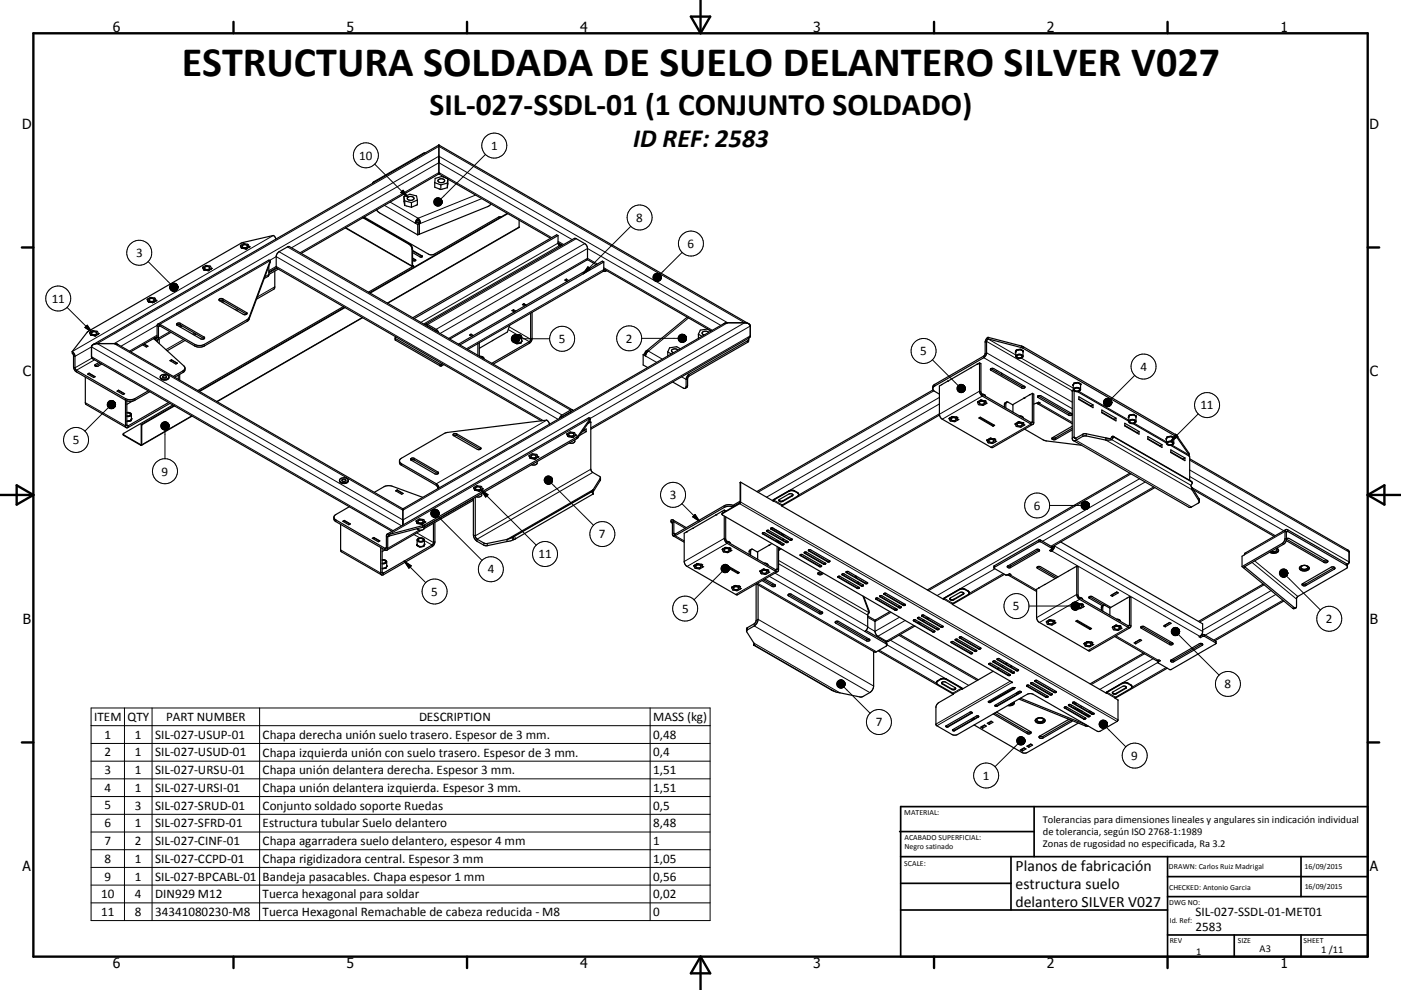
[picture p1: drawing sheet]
<svg xmlns="http://www.w3.org/2000/svg" width="420mm" height="297mm" viewBox="0 0 420 297" stroke-linecap="round" stroke-linejoin="round" font-family="sans-serif">
<defs><g id="words">
<text font-size="12.6" x="54.5" y="22.8">ESTRUCTURA SOLDADA DE SUELO DELANTERO SILVER V027</text>
<text font-size="9.4" x="128.8" y="34.5">SIL-027-SSDL-01 (1 CONJUNTO SOLDADO)</text>
<text font-size="7.9" x="189.8" y="44">ID REF: 2583</text>
<g font-size="4.7">
<text x="304.5" y="261.2">Planos de fabricación</text>
<text x="304.5" y="266.6">estructura suelo</text>
<text x="304.5" y="272">delantero SILVER V027</text>
</g>
<g font-size="4.2">
<text x="33.9" y="9.6">6</text>
<text x="103.9" y="9.6">5</text>
<text x="173.9" y="9.6">4</text>
<text x="243.8" y="9.6">3</text>
<text x="313.9" y="9.6">2</text>
<text x="383.9" y="9.6">1</text>
<text x="6.7" y="38.7">D</text>
<text x="410.5" y="38.7">D</text>
<text x="6.9" y="112.9">C</text>
<text x="410.7" y="112.9">C</text>
<text x="6.9" y="187.1">B</text>
<text x="410.7" y="187.1">B</text>
<text x="6.8" y="261.4">A</text>
<text x="410.7" y="261.4">A</text>
<text x="33.9" y="290.4">6</text>
<text x="103.9" y="290.4">5</text>
<text x="173.9" y="290.4">4</text>
<text x="243.8" y="290.4">3</text>
<text x="313.9" y="290.4">2</text>
<text x="383.9" y="290.4">1</text>
</g>
<g font-size="3.9">
<text x="107.7" y="47.9">10</text>
<text x="147.2" y="45">1</text>
<text x="190.8" y="66.5">8</text>
<text x="40.8" y="77.1">3</text>
<text x="206.2" y="74.3">6</text>
<text x="15.5" y="90.8">11</text>
<text x="167.6" y="102.9">5</text>
<text x="187.6" y="102.8">2</text>
<text x="275.8" y="106.6">5</text>
<text x="341.9" y="111.3">4</text>
<text x="359.9" y="122.8">11</text>
<text x="21.8" y="133.3">5</text>
<text x="48.4" y="142.7">9</text>
<text x="200.8" y="149.7">3</text>
<text x="310" y="152.9">6</text>
<text x="179.6" y="161.5">7</text>
<text x="161.5" y="167.5">11</text>
<text x="146.2" y="172">4</text>
<text x="129.3" y="178.7">5</text>
<text x="204.5" y="183.8">5</text>
<text x="303.7" y="183">5</text>
<text x="397.5" y="186.9">2</text>
<text x="367.1" y="206.4">8</text>
<text x="28.2" y="216.3">ITEM</text>
<text x="31.3" y="221.7">1</text>
<text x="38.3" y="216.3">QTY</text>
<text x="40.5" y="221.7">1</text>
<text x="46.5" y="221.7">SIL-027-USUP-01</text>
<text x="49.8" y="216.3">PART NUMBER</text>
<text x="78.7" y="221.7">Chapa derecha unión suelo trasero. Espesor de 3 mm.</text>
<text x="125.6" y="216.3">DESCRIPTION</text>
<text x="195.8" y="216.4">MASS (kg)</text>
<text x="195.8" y="221.7">0,48</text>
<text x="262.6" y="217.8">7</text>
<text x="31.3" y="226.9">2</text>
<text x="40.5" y="226.9">1</text>
<text x="46.5" y="226.9">SIL-027-USUD-01</text>
<text x="78.7" y="227.1">Chapa izquierda unión con suelo trasero. Espesor de 3 mm.</text>
<text x="195.8" y="226.9">0,4</text>
<text x="339.2" y="227.9">9</text>
<text x="31.3" y="232.2">3</text>
<text x="40.5" y="232.2">1</text>
<text x="46.5" y="232.2">SIL-027-URSU-01</text>
<text x="78.7" y="232.3">Chapa unión delantera derecha. Espesor 3 mm.</text>
<text x="195.8" y="232.2">1,51</text>
<text x="294.6" y="233.9">1</text>
<text x="31.3" y="237.6">4</text>
<text x="40.5" y="237.6">1</text>
<text x="46.5" y="237.6">SIL-027-URSI-01</text>
<text x="78.7" y="237.7">Chapa unión delantera izquierda. Espesor 3 mm.</text>
<text x="195.8" y="237.6">1,51</text>
<text x="31.3" y="242.8">5</text>
<text x="40.5" y="242.9">3</text>
<text x="46.5" y="242.9">SIL-027-SRUD-01</text>
<text x="78.7" y="243">Conjunto soldado soporte Ruedas</text>
<text x="195.8" y="242.9">0,5</text>
<text x="31.3" y="248.2">6</text>
<text x="40.5" y="248.2">1</text>
<text x="46.5" y="248.2">SIL-027-SFRD-01</text>
<text x="78.7" y="248.2">Estructura tubular Suelo delantero</text>
<text x="195.8" y="248.2">8,48</text>
<text x="31.3" y="253.5">7</text>
<text x="40.5" y="253.5">2</text>
<text x="46.5" y="253.5">SIL-027-CINF-01</text>
<text x="78.7" y="253.6">Chapa agarradera suelo delantero, espesor 4 mm</text>
<text x="195.8" y="253.5">1</text>
<text x="31.3" y="258.8">8</text>
<text x="40.5" y="258.8">1</text>
<text x="46.5" y="258.8">SIL-027-CCPD-01</text>
<text x="78.7" y="258.9">Chapa rigidizadora central. Espesor 3 mm</text>
<text x="195.8" y="258.8">1,05</text>
<text x="30.3" y="269.5">10</text>
<text x="31.3" y="264.2">9</text>
<text x="40.5" y="264.2">1</text>
<text x="40.5" y="269.5">4</text>
<text x="46.5" y="264.2">SIL-027-BPCABL-01</text>
<text x="46.5" y="269.5">DIN929 M12</text>
<text x="78.7" y="264.2">Bandeja pasacables. Chapa espesor 1 mm</text>
<text x="78.7" y="269.5">Tuerca hexagonal para soldar</text>
<text x="195.8" y="264.2">0,56</text>
<text x="195.8" y="269.5">0,02</text>
<text x="30.3" y="274.7">11</text>
<text x="40.5" y="274.7">8</text>
<text x="46.5" y="274.7">34341080230-M8</text>
<text x="78.7" y="274.8">Tuerca Hexagonal Remachable de cabeza reducida - M8</text>
<text x="195.8" y="274.7">0</text>
<text x="358.4" y="274.9">SIL-027-SSDL-01-MET01</text>
<text x="358.4" y="279.4">2583</text>
</g>
<g font-size="3.1">
<text x="312.7" y="246.8">Tolerancias para dimensiones lineales y angulares sin indicación individual</text>
<text x="312.7" y="250.4">de tolerancia, según ISO 2768-1:1989</text>
<text x="312.7" y="254">Zonas de rugosidad no especificada, Ra 3.2</text>
<text x="358.6" y="286.5">1</text>
<text x="377.6" y="285.6">A3</text>
<text x="396.1" y="285.9">1 /11</text>
</g>
<g font-size="2.4">
<text x="271.1" y="244.4">MATERIAL:</text>
<text x="271.2" y="252">ACABADO SUPERFICIAL:</text>
<text x="271.2" y="254.7">Negro satinado</text>
<text x="271.1" y="259.7">SCALE:</text>
<text x="350.4" y="260.8">DRAWN: Carlos Ruiz Madrigal</text>
<text x="391.1" y="260.6">16/09/2015</text>
<text x="350.5" y="267">CHECKED: Antonio Garcia</text>
<text x="391.2" y="266.7">16/09/2015</text>
<text x="350.5" y="271.4">DWG NO:</text>
<text x="350.7" y="276.9">Id. Ref:</text>
<text x="350.7" y="282.8">REV</text>
<text x="371.1" y="282.9">SIZE</text>
<text x="390.8" y="283">SHEET</text>
</g>
</g></defs>
<g fill="none" stroke="#000" stroke-width=".36">
<path d="M121.1 59l.2 2.3M121.1 59l1.8-.7 2 .5 .2 1.2M121.1 59l.2 1.3M122.2 59.2a1.08 1.08 0 0 1 1.9 .5 1.13 1.13 0 0 1-2-.3zM127.6 45.9l-.8 .2-14.7 8.4-.4 .5M130.3 54.8v1.4l1.4 .5M130.3 54.8l1.9 .7M131.5 53.9a1 1 0 0 1 1-.3 1 1 0 0 1 .7 .8 1.04 1.04 0 0 1-1.1 .5 1.04 1.04 0 0 1-.7-.9zM131.6 43.5v8.7M131.6 43.5l92.9 53.6M131.6 52.2l2.3 1.3M131.6 43.5l-103.7 59.9"/>
<path d="M131.6 52.2l-41.3 23.8M132.2 55.5v1.4M134.1 56.3l-1.4 .4M134.1 54.9v1.4M134.1 54.9l-1.9 .6M134.2 55.4l-.1 .9M134.3 53.7l30.7 17.8M134.3 53.6l-1.9-.6-1.9 .5-.2 1.3M134.3 53.6v1.4M134.3 53.6l-.2 1.3M72.3 74.3l.1 .1M72.3 74.3l.2 .2"/>
<path d="M72.4 74.4l1.2 .2M72.6 73.7a.9 .9 0 0 1 1.6 .3 .84 .84 0 0 1-.9 .4 .84 .84 0 0 1-.7-.7zM73.9 74.6h-.3M74.6 74.1l-.7 .5M74.6 74.1l-.3-.8a1.79 1.79 0 0 0-2.2 .4l.2 .6M74.7 74.1h-.1M80.6 79.8l-.1 2.9-1.3 .9M81 78.2v.5l-6.4 17.3-13.4 7.8a3.2 3.2 0 0 1-2.8 0l-10.6-6.1-.3 .3v3.7l-.3 .3-.7-.2M81 78.2l-.6-.1-33.1 19.1M81 78.2l-6.4 17.3-13.4 7.8a3.2 3.2 0 0 1-2.8 0l-10.5-6-.5-.1M82.7 71.7l-.8-1.1-9.7 2.4-45.7 26.3-4.9 6.2M103.5 68.4l20.1 11.6"/>
<path d="M109.2 65.1l19.3 11.2 .7 .2 1-.2 19.2-11.1 .8-.1M112.9 63l.9 .9 11.4 6.6M121.3 60.3v1.4M121.3 60.3l2.1 .5M121.9 61.8l1.5 .4M123.4 60.8v1.4M123.7 75.3l2.9 1.7M123.7 77.6l.9 .5M123.7 77.4l.9 .7M123.7 78.1l.5 .2 .4-.2M123.7 75.1l2.9 1.9M123.7 75.8l2.2 1.3 .7-.1"/>
<path d="M123.9 79.7l-.2 .1v-5.3l-.7-1.1-14-8.2-.2 .1 14.1 8.2 .6 1.1v5.2l.3 .1M123.9 79.7v.2M123.9 79.7l.1 .1-13.6 7.9M124.5 67l.7 .4M124.7 61.6l-1.3 .6M125 66.7l.7 .4M125 66.7l-.5 .3M125.1 60v1.4M125.1 60l-1.7 .8M125.2 67.4v3.1M125.4 65.5v.5M125.4 66l.3 .8"/>
<path d="M125.4 65.5l.4 .5 .2 1M125.4 65.5l-.5 .5-.4 1M125.4 66l-.4 .7M125.4 66.9v.1M125.4 66.9l.3 .3M125.7 67.1v3.1l-.5 .3M125.7 67.1l-.5 .3M125.7 70.2v.1M125.7 66.8l-.3 .1M125.7 66.8l.3 .2M125.7 67.2v3.1M126 67l-.3 .2"/>
<path d="M147.3 61.2l-1.1 .8-20.5 8.3M152.1 64l-41.3 23.9M152.2 64.1l-41.2 23.8M155.6 68.3l-39.4 22.7M155.6 68.3h.1M155.6 66v2.3M167.3 72.8l1.3 .8M167.3 70.7v2.4l.4 .6M167.3 70.7l-43.1 24.9M167.3 70.7l-.4-.3-43.2 24.9M167.6 73l.8 .6-.5 .2-.2-.1zM176.1 77.9l2.7 1.5"/>
<path d="M181 78.6v2.5l-.2 .3-40.6 23.4M181 78.6l-.4-.3-43.1 25M181 78.6l-43.1 24.9M27.5 99.8a.78 .78 0 0 1 .8-.4 .78 .78 0 0 1 .6 .8 .85 .85 0 0 1-1.4-.4zM44.5 90.6h.1M44.5 90.5l.1 .1M44.6 90.6l1.2 .1M44.8 89.7a.75 .75 0 0 1 .9-.2 .75 .75 0 0 1 .5 .7 .82 .82 0 0 1-.9 .3 .82 .82 0 0 1-.6-.7zM45.8 90.8h.1M46 90.7h-.2M46 90.7l-.2 .1M46.7 90.3l-.7 .4"/>
<path d="M46.7 90.2v.1M46.7 90.2l-.4-.8a1.83 1.83 0 0 0-2.1 .4l.3 .7M46.8 90.2l-.1 .1M47.4 97.2l-.3 .6v3.6l-.3 .1-.3-.2M51.3 99.7l-4 2.3M53 97.1l1.1-.1 7 4.1a.39 .39 0 0 1 .1 .5 .39 .39 0 0 1-.5 .2l-.5-.1-7.1-4.1-.2-.3zM53.1 97.5h1l7.1 4.1M54.6 97.8l-.6 .3M61 80.9l.1 .1M61 80.9l.2 .1M61.1 81l1.2 .2M61.4 80.1a.76 .76 0 0 1 .9-.2 .76 .76 0 0 1 .5 .8 .82 .82 0 0 1-.9 .2 .82 .82 0 0 1-.6-.7z"/>
<path d="M62.3 81.2h.1M62.3 81.2h.2M62.6 81.1l-.2 .1M62.6 81.1h.1M63.3 80.7l-.7 .4M63.3 80.7l-.4-.9a1.87 1.87 0 0 0-2.1 .3l.2 .8M65.7 89.8l1-.2 7.2 4.2a.39 .39 0 0 1 .1 .5 .39 .39 0 0 1-.6 .1l-7.6-4.2zM65.8 90.2l1-.1 7.1 4.2M67.3 90.4l-.5 .4M71.5 92.9l-.5 .3M82.4 81.3l-.1 5.3-5.4 3.2M82.9 80.3l-.1-3.5 .3-.7 .6-.6 2.5-1.4 .6-.1 84.9 49"/>
<path d="M82.9 80.3l.1 .2M82.9 80.3l-2.3 1.3M83 80.5l-2.4 1.4M83 80.5l79.3 45.7M83.4 80.7l-2.8 1.6M103 92l-43.7 25.2M103.3 92.2l-43.6 25.2M103.5 92.3l-43.7 25.2M108.7 95.3l-43.6 25.2M127.4 97.5l.3-.3 .5 .1 2.7 1.6 .6 .9M127.6 97.3l44.5-25.7h.7l3 2 .3 1v3.1l-.2 .3-41.1 23.7M128 97.8l3 1.7"/>
<path d="M152.8 97.6l-.7 2-8.4 4.9M153.9 93.4h.1M153.9 92.9l.8 .4M153.9 92.9v.5M153.9 92.9l-.4 .3 .7 .4-.3-.2M157.1 91.2l-.4 .2M157.1 91.2l.6 .4M157.1 91.1l.7 .4M157.1 91.1v.1M157.1 91.1l-.5 .3 .7 .4M159.1 93.9l-.2 8.4-11.5 6.7M159.5 93.7v7.8l-.3 1-.5 .5-10.8 6.3"/>
<path d="M169.8 84.3h.1M169.8 83.7l.7 .5M169.8 83.7v.6M169.8 83.7l-.5 .3 .8 .4-.3-.1M181 80.7l32.2 18.6M181 80.9h.4M181.9 81.2l-.5 .2-.5-.1M206 95.2l-12.4 10.2M212.4 99.7a1.24 1.24 0 0 0-1.9 .3l.6 .5M213.1 99.3l-1-.6-2.1 .3-.6 1.3M21.6 105.5l.9 1.2v3.6l.3 .7 14.8 8.6a3.1 3.1 0 0 0 2.8 0l4.1-2.3M21.6 105.5v.4l.4 .8 .1 3.6 .6 1.1 14.9 8.7"/>
<path d="M25.6 113.1l.1 8.2 12.1 7M26.3 112.2l.4-.2 1.8 1-.4 .3zM26.7 112v.1M26.7 112.1l-.3 .2M26.7 112.1l1.7 1M27.2 100.4l.1 .1M27.3 100.5l1.1 .2M28.4 100.7h.1M28.5 100.7h.1M28.7 100.7h-.3M28.7 100.7h.1M28.7 100.7h-.1"/>
<path d="M29.4 100.2l-.7 .5M29.5 100.2h-.1M29.5 100.2l-.4-.8a1.79 1.79 0 0 0-2.2 .4l.3 .6M29.5 100.2h.1M29.7 108.7l-1.2 .8 .1 .3M30.1 109l-1.5 .8M30.5 109.2l-1.2 .7-.7-.1M35.1 117.3l.5-.2 1.8 1-.5 .3zM35.6 117.1v.1M35.6 117.2l-.4 .2M35.6 117.2l1.7 1M43.1 103.3l1.2 .6"/>
<path d="M43.2 103.2l1.1 .7-.4 .2-1.1-.6M44.9 117.5l-4.5 2.6a3.2 3.2 0 0 1-2.8 0M46.5 101.8l-.1 .1M46.5 101.3l-.5 .3 9.1 8.2a1.25 1.25 0 0 1-.2 1.9l-2.5 1.5M46.5 101.3v.5M47.1 101l-7.9 4.5M47.2 102v.5M47.7 101.7v1.4M48.8 112.9a.53 .53 0 0 1 .7-.3 .53 .53 0 0 1 .3 .7 .57 .57 0 0 1-.6 .1 .57 .57 0 0 1-.4-.5zM50.7 113.1a1.42 1.42 0 0 1-2.4 .6 .9 .9 0 0 1-.1-1.1 .9 .9 0 0 1 1.1-.3 .87 .87 0 0 1 1 .1 .87 .87 0 0 1 .2 1 1.68 1.68 0 0 1-2.4-.2M51 108.2l.4-.3 1.8 1.1-.5 .2zM51.4 107.9v.1"/>
<path d="M51.4 108l-.4 .2M51.4 108l1.7 1M53.4 112.6v1.2M53.9 112.3v1.7M55.5 110.6l-.4 .5-3.1 1.8M55.5 102.1l-5.4 3.1M58.8 100.2l-.6 .3M118.5 101.5l13.4 7.8 .8-.2M118.8 101.1l-.3 .3 .1 .7 13.4 7.7 1.1-.4M141.2 100.4l-.3 .2M141.2 100.4l.6 .3M141.2 100.3l.7 .4"/>
<path d="M141.2 100.3v.1M141.2 100.3l-.4 .2 .7 .4M143.3 103.1v3.5M143.7 102.8v4M143.8 106.9a.96 .96 0 0 1 1.2 .7M144.1 107.1l.7 .4M145.1 107.5v.1M147.7 102.2h.1M154.2 102.3l.3 .5M154.2 102.3l-.1 .3M154.2 101v1.3M154.2 102.7l.3 .1"/>
<path d="M154.5 102.8l.3 .3M154.5 102.8l1.1 .1M154.6 100.8a.87 .87 0 0 1 1.4 .4 .8 .8 0 0 1-.8 .3 .8 .8 0 0 1-.6-.7zM155.6 102.9l.3 .1M155.6 102.9l-.4 .2M156.2 102.6l-.6 .3M156.3 102.6l-.1 .2M156.3 102.6h.1M156.4 101a1.19 1.19 0 0 1-1.2 .6 1.19 1.19 0 0 1-1-.7 1.38 1.38 0 0 1 2.2 0v1.6M156.4 102.2l.1 .1M156.4 102.2l-.2 .7-1.2 .3-.9-.6 .1-.2M156.4 102.4l-.1 .2"/>
<path d="M156.5 102.4h-.1M192.8 106.4v3.1l1.4 .8M193.2 106.1v.1M193.2 106.1l.4 .2M193.3 106.2l.3 .2M193.3 106.2l-.5 .2M193.4 105.9l-.2 .2M193.4 105.9l.3 .2M193.6 106.3l-.1 .5-.7-.4M193.6 105.4l-.2 .5M193.6 105.4l.8-.1-.7 .8M193.7 106.1l-.1 .2"/>
<path d="M200.2 105.6l1.1 .6M200.2 105.6v1.2M203.2 105a1.12 1.12 0 0 0-1.9 .4l.6 .4M204 104.6l-1.1-.6-2.1 .3-.6 1.3M209.4 100.3l1.1 .6M209.4 100.3v1.2M224.4 101.5v.4l-.3 .3-17.7 10.3-.6 .8-.3 3.2-.6-.1-3.2-1.8M224.5 101.7l-.1 .7-.3 .3-17.7 10.2-.3 .7v2.3l-.6 .6M279.8 117l-52.9 30.5M282.3 115.4h.1M284.1 114.4l-2.5 1.4 .1 8.7M284.1 114.4h.1"/>
<path d="M291.2 110.3h.1M293 109.3l-8.9 5.1M293 109.3h.1M293.7 108.9l-.7 .4M293.7 108.9l.4 .2v8.5l.3 .6 14.8 8.6 .3-.3v-8.5M293.7 108.9v8.7l.5 .9 15.3 8.9 .4-.3v-.3v-8.6l-.4-.2M294.4 118.2l.8 .3 .3 .4M295.5 118.9h.1M296.2 101.7l-.4 .7v3.7l-.7 1.1-14.9 8.6-.5 .7M296.2 101.2l-.5 .5-.3 .7v3.9l-.3 .4-14.9 8.6a1.21 1.21 0 0 0 0 2.1l1.4 .8M296.2 101.2l10.6 2.8 45.8 26.5 3.9 5.5v.5M296.2 101.7l10.4 2.7 46 26.6 3.9 5.5"/>
<path d="M296.2 101.2v.5M297.1 110.6l9.2 5.3h.8M297.1 110.6l-.1 .4 9.3 5.4a.48 .48 0 0 0 .7 .2 .48 .48 0 0 0 .1-.7M297.1 110.6h.8l9.2 5.3M300.3 112v.5M304.5 106.9a1.29 1.29 0 0 1 2.2 0M304.5 106.9a1.22 1.22 0 0 0 1.1 .6 1.22 1.22 0 0 0 1.1-.6M304.5 105.5h.1M304.6 105.4l-.1 .3M304.6 105.5l-.1 1.4M304.6 105.4h.1M304.7 105.1l-.1 .3"/>
<path d="M304.9 106.7a.88 .88 0 0 1 1.5 .3 .81 .81 0 0 1-.9 .4 .81 .81 0 0 1-.6-.7zM305 104.9l.3 .1M305.3 105l-.7 .4M305.3 105l1.1 .1M305.7 104.8l-.4 .2M306.1 104.9l.3 .2M306.4 105.1l.3 .1M306.4 105.1l.3 .5v1.3M306.8 105.5l-.1 .1M306.8 105.5v-.2l-.9-.5-1.2 .2-.2 .7M306.8 105.3v.2M307 119.4l-3.4 2"/>
<path d="M307 119.4h.1M308.8 118.4h.1M308.8 118.4l-1.8 1M309.5 118l-.7 .4M311.2 118.8l9.2 5.3h.9M311.2 118.8l-.1 .2 .1 .3 9.2 5.3 .6 .1 .4-.3M311.2 118.8h.9l9.2 5.3M321.5 117.3v14.4a.67 .67 0 0 0 .4 .5 .67 .67 0 0 0 .7-.1l2.6-1.3 6.4 1.2M321.5 117.3h.1M321.7 115.5l.1 .1M321.8 115.5v1.6M321.8 115.4l-.1 .1"/>
<path d="M321.8 116.8a1.27 1.27 0 0 1 2.2 0M321.8 115.3v.1M321.8 117.1l-.3 .2M321.9 115l-.1 .4M322 117.3l.1 14.1 .5 .1 2.2-1.3 .7-.1 7.5 1.5M322.2 114.9l1.3 .1M322.3 116.6a.86 .86 0 0 1 1.4 .4 .81 .81 0 0 1-.9 .4 .81 .81 0 0 1-.6-.7zM322.9 114.8l-1.1 .6M323 117.5l15.4 8.9M323.4 114.8l.1 .2M323.4 119.7l3.7 2.1M323.4 119l4.3 2.5v.8l-4.3-2.5z"/>
<path d="M323.5 115l.2 .1M323.7 115.1h.2M323.7 115.1l.3 .4v1.4M324 116.8a1.25 1.25 0 0 1-2.2 .3M324 115.4v.2M324 115.4l.1-.2-.9-.5-1.2 .2-.2 .8M324.1 115.2l-.1 .2M37.6 120.1v7.6l.1 .4 .4 .2 12.9-7.3M38 123.8a1.08 1.08 0 0 1 1.4 .5M38 123.9a.63 .63 0 0 1 .8 0 .63 .63 0 0 1 .2 .7l-1 .2M38 126.3h.8M38 120.2v7.3l.2 .3 12.4-7"/>
<path d="M38.8 126.3h.2M38.8 126.3l-.6 .1M39.4 125.9l-.1 .3M39.4 125.9l-.6 .4M39.4 124.3a1.05 1.05 0 0 1-1.4 .6M39.4 124.3v1.5M39.4 125.8v.1M39.5 125.7l-.1 .1M39.5 125.7l-.1-.1h.1l-.3 .7-1.2 .2M39.7 120.3l-1.7 1M42.3 127.4v6l-5.3-3.1M42.3 127.4l.2 .1"/>
<path d="M51.8 121.5l-14.7 8.5-.1 .5 5.4 3.1 .1-6.1M52.2 121.7l-9.9 5.7M52.3 121.8l-9.8 5.7M57.6 124.8l-15.2 8.8M119.8 138.4l.6 .7 10.4 6 .6 .5 .2 .8M123.1 137.6l.4-.2 .7 .1 7.1 4.1a.38 .38 0 0 1 .1 .5 .38 .38 0 0 1-.5 .1l-.6-.1-7-4zM123.3 138h.9l7.1 4.1M135.9 130.3l.5-.2 .5 .1 7.1 4a.49 .49 0 0 1-.1 .7 .49 .49 0 0 1-.7 0l-7.2-4.2zM136 130.7h.9l7.2 4.1M158.6 136.8l.1-.2a1.92 1.92 0 0 1 2.2-.2l.3 .8M158.6 136.8l.3 .6M158.6 136.8h.1"/>
<path d="M158.9 137.4h.1M158.9 137.4l.1 .1M159 137.4l1.2 .3M159.3 136.6a.76 .76 0 0 1 .9-.2 .76 .76 0 0 1 .4 .7 .82 .82 0 0 1-.8 .3 .82 .82 0 0 1-.6-.7zM160.4 137.6l-.2 .1M161.1 138.5a1.06 1.06 0 0 1-.6 1 1.06 1.06 0 0 1-1.1-.1M161.2 137.2l-.8 .4M161.2 137.2h.1M164.7 127.3l-.2-.7-.6-.6-30.2 3.8-13.3 7.7a1.22 1.22 0 0 0 0 2.1l10.4 6 .5 1M170.2 130.8l.1 .1M170.2 130.8v.1M170.3 130.9l.1 .1"/>
<path d="M170.4 131h.1M170.4 131l1.1 .1M170.7 130.1a.85 .85 0 0 1 1.3 .4 .83 .83 0 0 1-.8 .4 .83 .83 0 0 1-.7-.7zM171.3 123.5l-3 1.7M171.6 123l.2 .2M171.6 123h-.5l-2.6 1.5-.8 1M171.7 131.1h-.2M172.4 131.9a1.07 1.07 0 0 1-.6 1.1 1.07 1.07 0 0 1-1.1-.1M172.5 130.7l-.8 .4M172.5 130.7l-.4-.9a1.77 1.77 0 0 0-2.1 .3l.2 .7M172.5 130.6v.1M174.7 129.3l1-.6v.8"/>
<path d="M175.1 129v.2M175.1 129.2l-.6 .3M175.1 129.2l.6 .3M175.7 129.5l-1.9 1.1M176.7 126.4l.4 .3 .1 14.2 .4 .7 2.4 1.7v.8l-2.2 3.5M177 125.5v.5l-4.1 5.6-45.8 26.5-10.4 2.7M177 125.5l-4.1 5.6-45.6 26.4-10.6 2.8M177 125.5l-.6-.1-60.3 34.9M177.1 126.6l-.9 .5M177.1 128.8l47.4-27.3 .4-.7v-3a1.42 1.42 0 0 0-1.7-1h-5l-1.2 .3-96.2 55.6M281.7 124.5l-47.3 27.3M281.7 124.5l.6 1.1 15.1 8.7 12.3-7"/>
<path d="M285.2 125.5a.72 .72 0 0 1 .9-.3 .72 .72 0 0 1 .4 .8 .88 .88 0 0 1-1.4-.3zM285.4 125l-.8 .6 .5 .7a1.83 1.83 0 0 0 2-.3l-.3-.8M285.7 125h-.3M285.7 125l1 .2M285.7 125h.1M286.7 125.2h.1M293.1 120.6v.1M293.1 120.6h.1M293.5 125.4l.4-.2 4.3 2.4-.5 .3zM293.7 125.3l4 2.3M293.8 120.6a.75 .75 0 0 1 .8-.2 .75 .75 0 0 1 .5 .7 .84 .84 0 0 1-.9 .2 .84 .84 0 0 1-.6-.6zM293.9 120.1l-.8 .5"/>
<path d="M294 120.1l1.3 .2M294 120.1h-.1M294.1 120.1h-.1M295.3 120.3l.1 .1M295.4 120.4l.2 .7a1.85 1.85 0 0 1-2.2 .3l-.3-.7M295.9 132v.1M296 132l-.1 .1M296 132h.1M296.5 132a.82 .82 0 0 1 .9-.2 .82 .82 0 0 1 .5 .7 .92 .92 0 0 1-1.5-.3zM296.7 131.6l-.7 .4M296.7 131.6h.1M297 131.5l-.3 .1"/>
<path d="M297 131.5l1 .2M297.7 127.6v.3M298 127.5l-.3 .1M298 131.7h.1M298 131.7h.2M298.1 131.7l.3 .9a1.86 1.86 0 0 1-2.1 .2l-.4-.7M301.6 122.4v-1.5l.5-.3 1.6 .9v2.1M301.8 120.6l-.6 .5-.1 1.1M304.4 127.1h.1M305 127.1a.78 .78 0 0 1 .9-.2 .78 .78 0 0 1 .5 .7 .85 .85 0 0 1-.8 .2 .85 .85 0 0 1-.7-.6zM305.2 126.7h.1M305.2 126.7l-.8 .4"/>
<path d="M305.5 126.6l-.3 .1M305.5 126.6l1.1 .2M305.6 124.8l.8 .1 .4 .5M306.6 126.8h.1M306.6 126.8l.3 .9a1.9 1.9 0 0 1-2.1 .2l-.4-.8M306.8 125.4h.1M307.2 128.7l6.3 3.5 10.7 1.4M310.9 120.9l.2 .2M311 121.1l10.5 6M311.1 121.1l.7-.2-.4-.2-1.5 .5M321.3 124.1l.1 .2M321.5 127.9l-6 3.4a.38 .38 0 0 0-.1 .5 .38 .38 0 0 0 .6 .1l.5-.1 5-2.8"/>
<path d="M321.5 128.5l-5 2.8h-1M321.8 132.2l34.9 20.1 2.6-1.4 .2-.3v-.8l-2.1-3.5M327.1 121.8v.2M327.7 121.5l-.6 .3M330.3 123.7l3.7 2.1M330.3 123l4.3 2.5v.8l-4.3-2.5zM331.6 131.4v.6M333 131.6l.4-.6 .4-.1 23.5 13.7M333 131.6l.3 .3M333.3 131.9l.8-.7 23.2 13.4 .2 .3-.4 .7v.4M333.3 131.9l-1.7 .1M334 125.8v.1"/>
<path d="M334.6 125.5l-.6 .3M337.2 127.6l3.7 2.2M337.2 127l4.3 2.4v.9l-4.3-2.5zM338.4 125h.1M338.4 126.4a1.27 1.27 0 0 1 2.2 0M338.4 125l.1 1.7 .5 .3 .7 .1M338.4 125v.3M338.4 124.9v.1M338.5 124.8l-.1 .1M338.5 124.6v.2M338.8 126.3a.89 .89 0 0 1 1.5 .3 .81 .81 0 0 1-.9 .4 .81 .81 0 0 1-.6-.7zM338.8 124.5h.4"/>
<path d="M339.2 124.5l-.7 .3M339.2 124.5l1.1 .2M339.6 124.4l-.4 .1M339.7 127.1l10 5.8M340 124.4l.3 .3M340.3 124.7l.3 .3M340.3 124.7h.2M340.6 125v1.6l-.9 .5M340.6 125v.2M340.6 125l.1-.2-.9-.5-1.2 .2-.3 .7 .1 .1M340.7 124.8l-.1 .2M340.9 129.8v.1"/>
<path d="M341.5 129.4l-.6 .4M344.1 131.6l3.7 2.1M344.1 131l4.3 2.4v.8l-4.3-2.4zM347.8 133.7v.2M348.4 133.4l-.6 .3M349.6 131.7l.1 .1M349.7 132.9a1.3 1.3 0 0 1 2.2 .1M349.7 132.9a1.02 1.02 0 0 0 1.3 .7M349.7 131.6h-.1M349.7 131.6v1.4M349.7 131.5v.1M349.8 131.5h-.1"/>
<path d="M349.9 131.1l-.1 .4M350.2 131h.3M350.2 132.7a.75 .75 0 0 1 .8-.2 .75 .75 0 0 1 .5 .8 .83 .83 0 0 1-.9 .2 .83 .83 0 0 1-.5-.7zM350.5 131l-.7 .5M350.5 131l1.1 .2M350.9 130.9l-.4 .1M351 133.6l5.6 3.3 .1 7.2M351 135.6l3.7 2.1M351 135l4.3 2.4v.8l-4.3-2.4zM351.3 130.9l.3 .3M351.6 131.2l.2 .1M351.6 131.2l.3 .5"/>
<path d="M351.9 133l-.2 .4-.7 .2M351.9 131.7v1.3M351.9 131.6v.1M351.9 131.6l.1-.2-.9-.6-1.2 .2-.2 .8M352 131.3l-.1 .3M354.7 137.7v.2M355.3 137.4l-.6 .3M356.5 136.5l-.2 .2M356.7 137.6l47.3 27.4 .5 .6v3l-.6 .7M100.1 155.3l.6 .7 14.8 8.5 .3-.3 .1-3.8 .4-.2 .4 .1M101.8 144.1a1.45 1.45 0 0 0 1.2 1 1.45 1.45 0 0 0 1.4-.6v-.4M101.9 143.7a1.59 1.59 0 0 1 2.5 .4 1.52 1.52 0 0 1-2.6-.1z"/>
<path d="M102.1 157.3l.1 8.1 12.2 7.1M102.6 143.9a.59 .59 0 0 1 .6-.2 .59 .59 0 0 1 .4 .5 .59 .59 0 0 1-.6 .3 .59 .59 0 0 1-.4-.6zM102.8 156.4l.4-.3 1.8 1.1-.4 .2zM103.2 156.1v.1M103.2 156.2l-.3 .2M103.2 156.2l1.8 1M104.7 152l-4 2.4a1.23 1.23 0 0 0 0 2.1l14.7 8.5M112.2 147.7l2.9-1.7a3.2 3.2 0 0 1 2.5-.1l9.1 3.3M118.6 147.3l.5-.3 1.8 1-.5 .3zM119.1 147v.1M119.1 147.1l-.4 .2M119.1 147.1l1.7 1"/>
<path d="M120.8 152.7l-85.4-49.3-1.2-.3h-5.1a1.55 1.55 0 0 0-1.7 1v2.9l.5 .7 89.6 51.7M120.8 152.7v4.9M125 158.6l.6 .4 .7 .1M125.1 157l.2 .1M125.3 157.1h.1M125.3 157.1l1 .1M125.3 156.3a.91 .91 0 0 1 1.6 .3 .83 .83 0 0 1-.9 .4 .83 .83 0 0 1-.7-.7zM126.3 159.1l-10.3 5.9M126.6 157.2h-.3M127.1 158.6l-.8 .5M127.2 158l-.1 .6M127.3 156.7l-.7 .5"/>
<path d="M127.3 156.7l-.3-.8a1.84 1.84 0 0 0-2.2 .4l.3 .7M127.4 156.7h-.1M130 157v5.9l-.3 .5-14.9 8.6-.2-.2v-7.3M130.4 156.7v6.1l-.7 1.1-15.1 8.6-.4-.2-.1-.4v-7.7M131.3 142.1h.1M141.9 149.5v11a2.44 2.44 0 0 0 1.1 1.9l2.7 1.3 6.3-1.2M141.9 150.1l-14.8 8.5M142.3 147h.1M142.4 147l.1 .1M142.5 149.2v11.6l.3 .7 2.9 1.6 6.3-1.3M142.5 147.1l1 .2M142.6 146.3a.77 .77 0 0 1 .9-.3 .77 .77 0 0 1 .5 .7 .81 .81 0 0 1-.8 .3 .81 .81 0 0 1-.6-.7z"/>
<path d="M143.5 147.3h.1M143.8 147.2l-.1 .1M143.8 147.2l-.3 .1M144.4 148.1a1.07 1.07 0 0 1-.5 1 1.07 1.07 0 0 1-1.1-.1M144.6 146.8l-.8 .4M144.6 146.7v.1M144.6 146.6v.2M144.6 146.6l-.4-.7a1.75 1.75 0 0 0-2.2 .4l.3 .7M144.6 146.6v.1M177.5 147.4l.4 .8M177.5 147.4l-24.1 13.9M177.5 147.4v.1"/>
<path d="M177.8 146.9l-.7 .7 .4-.1M177.8 147.6l-.1 .2M177.8 146.9v.7M177.8 148.2l-24 13.8M177.9 148.2h-.1M180 143.4l-2.2 3.5M201.2 156.5l.4 .6M201.8 156l4 2.3M205.8 159.6l-.7 .4v8.5l.5 1.1 15.1 8.8h.5l12-6.9M205.8 159.5v.1M207.6 158.5l-1.8 1.1M207.6 158.5v.1"/>
<path d="M214.7 154.4v.1M216.5 153.4l-8.9 5.2M216.5 153.4h.1M217.1 153l.5 .4M217.1 153l-.6 .4M217.1 153v.6M217.1 154.8v6.7l.5 1.2 15.3 8.8 .4-.2 .1-.4v-6.7M217.6 155.1v6.7l.3 .6M219.8 152.1a3.1 3.1 0 0 0-2.7 .1l-14.8 8.6-.5-.1-.2-.3v-3.6l-.1-.3h-.3M220.2 151.8a3.1 3.1 0 0 0-3.1-.1l-14.8 8.6-.3-.3v-3.7l-.3-.3h-.3l-.2 .1v.4M221.9 150.4l-2.1 1.2M222 144.7l-.1 .1v6l-5.3 3.2v.5l86.8 50.3"/>
<path d="M222 144.7l-.1 6.3-5.4 3.2M222 144.7l9.9 5.6 .1-.3 4.7-2.7h1.3l1.1 .6 .3 .4M228.6 160l.7-.1 5.6 3.2M228.6 160l5.7 3.5a.37 .37 0 0 0 .5 0 .37 .37 0 0 0 .2-.3M228.6 159.9v.1M228.6 160l5.7 3.3 .7-.1M229.8 159.2l6 3.4M231.1 158.5l5.7 3.5a.38 .38 0 0 0 .4 .1 .38 .38 0 0 0 .3-.3M231.1 158.5v.1M231.1 158.6l5.7 3.3 .7-.1M231.5 158.3l2.9 1.8 .6 .7M231.5 158.3l5.9 3.4"/>
<path d="M231.5 158.3l-.4 .2M231.7 150.3l.3-.5 4.5-2.5 .8-.3 .7 .2 1.3 .8 .1 .6-4.9 2.9-.1 .3 48.6 28.1 .1-.4 4.8-2.7h1.3l1.4 1M233.6 149.9l2.9-1.7a.75 .75 0 0 1 1.2 .4l-3 1.8a.74 .74 0 0 1-1.2-.4zM237.7 148.4l-3.2 1.9h-.7l-.3-.3M338.7 142l-60.7 35M346.2 146.3l-30.8 17.8M357.1 146l.3 .9M357.1 146l.3 .3M357.4 146.3v.6M357.4 146.9l2.1 3.6M357.8 146.9l24.2 14M385.5 158.9l-12.2 7.1-.2 .5-.7 .4v3.1"/>
<path d="M111.6 161.5l.5-.3 1.8 1.1-.5 .2zM112.1 161.2v.1M112.1 161.3l-.4 .2M112.1 161.3l1.7 1M114.6 167.9a1.09 1.09 0 0 1 1.3 .6M114.6 168.1a.64 .64 0 0 1 .7 0 .64 .64 0 0 1 .2 .7l-.9 .2M114.6 170.5h.5M115.1 170.5l-.3 .1M115.1 170.5h.4M115.4 165l-.8 .5M115.9 170l-.1 .4M115.9 170l-.8 .5"/>
<path d="M115.9 168.5a1.11 1.11 0 0 1-1.3 .6M115.9 169.8l.1 .1M115.9 169.9v.1M115.9 168.5v1.4M115.9 169.7l-.2 .8-1.1 .2M116 169.9h.1M116.7 160.3v.5M116.7 160.8h-.3l-.2 .3v3.6l-.3 .4-.5-.1M125 163.4v.2M125 163.4l-.1 .2M125.1 162v1.4l.3 .4M125.1 163.3l-.1 .1"/>
<path d="M125.1 163.7l.3 .1M125.4 163.8l.2 .2M125.4 163.8l1 .2M125.4 161.8a.87 .87 0 0 1 1.5 .3 .8 .8 0 0 1-.9 .4 .8 .8 0 0 1-.6-.7zM126.4 164h.4M126.4 164l-.3 .1M127.2 163.5l-.1 .3M127.2 163.5l-.8 .5M127.2 162.1a1.21 1.21 0 0 1-1.1 .5 1.21 1.21 0 0 1-1-.7 1.38 1.38 0 0 1 2.1 0v1.5M127.2 163.4v.1M127.3 163.4h.1M127.3 163.4l-.1 .1"/>
<path d="M127.3 163.3l-.1-.1-.2 .7-1.2 .2-.9-.5M152 161.8v.7M153.4 161.3l-1.4 .5M153.4 161.3l.4 .7M153.8 162l-1.8 .5M201.8 160.8l3.3 1.9M208.1 169.7l-.1 .1M208.1 169.7h.1M208.1 169.6l-.1 .2M208.1 169.6v.1M208.7 169.7a.86 .86 0 0 1 1.4 .4 .8 .8 0 0 1-.8 .3 .8 .8 0 0 1-.6-.7zM208.9 169.2l-.8 .4"/>
<path d="M209 169.2h-.1M209.2 169.2h-.3M209.2 169.2l1 .1M209.2 169.1v.1M210.2 169.3l.2 .1M210.4 169.4l.2 .8a1.85 1.85 0 0 1-2.2 .3l-.4-.7M216.6 164.8v.1M216.6 164.7v.1M216.9 169.6l.5-.3 4.3 2.5-.5 .3zM217.1 164.9a.9 .9 0 0 1 1.5 .2 .83 .83 0 0 1-.8 .4 .83 .83 0 0 1-.7-.6zM217.2 169.4l4 2.4M217.4 164.3l-.8 .5"/>
<path d="M217.4 164.3h.1M217.5 164.2h.1M217.5 164.2l.2 .1M217.5 164.2l-.1 .1M217.7 164.3l1.1 .2M217.7 164.3h-.3M217.9 162.4l.6 .1 .4 .5M217.9 162.4l14.8 8.6 .3-.3v-6.7M218.8 164.4v.1M218.8 164.5l.3 .8a1.84 1.84 0 0 1-2.3 .2l-.2-.6M218.9 163h.1M219.5 176.2l-.1 .1"/>
<path d="M219.5 176.2h.1M220 176.2a.83 .83 0 0 1 1.4 .4 .9 .9 0 0 1-1.5-.3zM220.2 175.8l-.7 .4M220.2 175.7v.1M220.2 175.7l-.7 .5M220.5 175.7l1.1 .2M220.5 175.7l-.3 .1M220.5 175.7h-.3M221.2 171.8v.3M221.4 171.7l-.2 .1M221.6 175.9h.1M221.6 175.9l.3 .8a1.84 1.84 0 0 1-2.1 .3l-.4-.7"/>
<path d="M225 166.6l.1-1.5 .2-.3h.3l1.6 .9v2.1M225.2 164.8l-.5 .4-.1 1.1M226.7 175.2v11.1l-.4 .7-2.3 1.4-.2 .3 .1 .8 2.2 3.7M226.8 175.2l35.4 20.4 .6-.1 3-1.8 .1-.7-.3-.4-6-3.4M227.3 175.4l-.1 10.9-.7 1.2-2.7 1.8M227.9 171.3v.1M228.5 174.2l3 1.7a.58 .58 0 0 0 .6 .1 .58 .58 0 0 0 .3-.5l-.1-.1M228.5 171.3a.78 .78 0 0 1 .9-.2 .78 .78 0 0 1 .5 .7 .86 .86 0 0 1-1.5-.4zM228.8 170.8h.2M228.8 170.8l-.9 .5M228.9 173.9l2.7 1.6 .7-.1M229 170.8l1.1 .2"/>
<path d="M229 170.8h-.2M229.1 168.9l.7 .2 .5 .5M229.3 173.7l3 1.7M230.1 171l.1 .1M230.2 171.1l.3 .7a1.81 1.81 0 0 1-2.4 .2l-.2-.6M230.3 169.6h.1M230.5 163.6l-3.5 2M231.4 163.1l-.9 .5M233 162.2l-.3 .1M233 162.2l.4 .2v.3M233 162.2v.3M233.8 164.4l-.4 .2"/>
<path d="M234 162.6l-.3 .3M234.2 164.7l-.8 .4M234.6 160.1l-.1 .1M234.9 161.7l-.3 .3M234.9 163.1l.1 .1M234.9 163.1l-.4 .3M235 160.3l-.2 .2M236.1 162.4l-.3 .2M236.1 162.4l-5.6-3.3a.33 .33 0 0 0-.5-.1 .33 .33 0 0 0-.1 .5l5.7 3.2a.37 .37 0 0 0 .4 .1 .37 .37 0 0 0 .2-.3M236.1 162.4l.1 .1M236.2 162.5l-.4 .1M236.4 178.3l9.2 5.3h.9"/>
<path d="M236.4 178.3l-.2 .2 .2 .3 9.2 5.3a.48 .48 0 0 0 .7 .2 .48 .48 0 0 0 .2-.7M236.4 178.3l.7-.1 9.4 5.4M237.4 161.7l-.4 .2M237.4 161.7l.1 .1M239.9 166.5l.7-.1 5.7 3.3M239.9 166.5l5.7 3.5h.6l.1-.3M239.9 166.5h.1M240 166.5l5.6 3.3 .7-.1M241.1 165.8l.7-.1 5.7 3.3a.39 .39 0 0 1-.2 .3 .39 .39 0 0 1-.4 0zM241.1 165.7l5.9 3.4 .5-.1M242.4 165v.1M242.4 165h.6l5.8 3.3a.37 .37 0 0 1-.3 .3 .37 .37 0 0 1-.4 0l-5.6-3.3z"/>
<path d="M242.4 165.1l5.7 3.3 .7-.1M245.9 171.5l-.5 .3a.4 .4 0 0 0-.1 .5 .4 .4 0 0 0 .5 .2l1.1-.5M246.5 171.8l-.5 .2-.7-.2M251.2 173l.6-.1 5.8 3.4M251.2 173l5.8 3.5h.5l.1-.2M251.3 173l5.7 3.4 .6-.1M252.4 172.3l5.9 3.6 .5-.1 .1-.3M252.4 172.3l.7-.1 5.8 3.3M252.4 172.3l5.8 3.3 .7-.1M253.7 171.6l.7-.1 5.7 3.5-.7 .1zM253.7 171.6l5.8 3.4 .6-.2M256.4 172.7l.3 .6"/>
<path d="M256.7 172.8l.2 .6M257.1 174.5l.2 .6M257.3 174.6l.3 .7M258.7 178.8l1.9 5M259 178.9l1.6 4.4v.5M262.5 179.5l5.8 3.4 .6-.1M262.6 179.5h.6l5.7 3.3M262.6 179.5v.3l5.7 3.2 .5 .1 .1-.3M263.8 178.8l5.7 3.4 .7-.1M263.8 178.8l.5-.1 5.9 3.4a.37 .37 0 0 1-.3 .3 .37 .37 0 0 1-.4-.1l-5.6-3.2zM265 178.1l5.8 3.5a.37 .37 0 0 0 .4 .1 .37 .37 0 0 0 .2-.3M265 178.1l.7-.1 5.7 3.4"/>
<path d="M265 178.1l5.8 3.3h.6M282.9 179.8l.2-.4 5-2.8 1.1 .1 1.3 .8 .1 .5-.4 .4-4.5 2.6-.2 .3M288.7 178.3l-2.8 1.7a.74 .74 0 0 1-1.1-.4M288.7 178.2v.1M288.7 178.2l-2.9 1.7h-.7l-.3-.3M288.9 177.9l-1-.2-3.1 1.9M288.9 177.9l-.2 .4M289 178l-.3 .2M301.2 172.3l-15.7 9M302.3 172.5l8.5 5M311.1 170h.8l5.3 3.1M311.1 170l5.7 3.3"/>
<path d="M311.1 170l-.2 .2 .2 .3 5.3 3.1M311.5 176.4h.1M311.5 164.9l.1 .4-8.6 5a.48 .48 0 0 1-.7 .1 .48 .48 0 0 1-.1-.6M311.5 176.4l-.7 .4v8.5l.5 1.1 15.1 8.9 .4-.1 12-6.9M311.5 164.9l-8.5 4.9h-.8M311.5 164.9h-.9l-8.4 4.9M313.3 175.3v.1M315.1 164.9v.5M315.3 164.8l-.6 .4 .4 .2M315.4 164.1l-3.4-2-.5-.1-13.5 7.8v.7l3.6 2 1-.4 .5 .2-.6 .3-.4-.2M315.4 164.1l-.1 .7M315.4 164.6l-3.4-2.1h-.6l-13.4 7.8"/>
<path d="M315.7 163.9l-.4 .9M316.2 163.7a1.85 1.85 0 0 1-1.1 1.7M318 162.6l42.6 24.6-.1 2.5-.6 1.1M322.8 169.9v8.7l.5 .9 15.3 8.8 .4-.2 .1-.4v-8.4l-.5-.3M322.8 169.9l.4 .2v8.5l.3 .6M322.8 169.9l-11.3 6.5M323.5 179.2a.87 .87 0 0 1 1.1 .7M326.6 179l4.4 2.5M326.6 179h.9l5.6 3.2M326.6 179l-.2 .2 .2 .3 3.9 2.2M333 178.6l1.8-1 .5 .3-1.8 1zM333.5 178.4h.1"/>
<path d="M333.5 178.4v.5M334.9 177.6l-1.4 .8M338.6 179l-5.9 3.4M338.6 179v8.5l-.1 .3-15-8.6M372.4 170l.4 .2 12.2-7 .7-1.2v-2.3l.1-.3 17.8 10.2 .4 .4M372.7 170.3l14.8 12.2 .4 .1 .6-.2M372.7 170.2v.1M373.2 170.1l14.8 12.2 .5 .1M373.2 170.1l-.5 .2M373.2 170v.1M378.7 175.2l-19.4 11.2M382.6 164.5a.6 .6 0 0 1 .1 .9 .6 .6 0 0 1-.8 .1l-.7-.1"/>
<path d="M382.7 164.5l.6 .6M383.3 165.1a1.65 1.65 0 0 1-2.6 .6M383.3 165a1.81 1.81 0 0 1-2.4 .6M385.7 161.7l11.2 6.5h1.1M385.7 161.6h.9l11.3 6.5a.47 .47 0 0 1 0 .7 .47 .47 0 0 1-.6 0l-11.7-6.6M389.6 170.3a1.84 1.84 0 0 0 2.9 0M390.4 175.2l8.6-5a.57 .57 0 0 1 .8-.2 .57 .57 0 0 1 .2 .7l-8.4 4.9a.64 .64 0 0 1-.8 .2 .64 .64 0 0 1-.4-.6zM391.2 169.7a.67 .67 0 0 0-.9 0 .67 .67 0 0 0 0 .9 .96 .96 0 0 0 1 .3 .96 .96 0 0 0 .7-.9 1.42 1.42 0 0 0-2.4 .7 1.84 1.84 0 0 0 2.9-.2v-.1M391.4 169.6l.7 .3 .4 .5M400.1 170.2l-8.5 5-.6 .1-.5-.2M403.9 169.3l-18.2-10.5-.4 .3-.1 2.7-.6 1.1-12.2 7.1M403.9 169.3l.1 .8-.4 .4-14.6 8.5-.3 .5v2.4l-.2 .5"/>
<path d="M404 169.3h-.1M225.9 193.5l24.6 14 7.4 1.6 .8-.2 2.1-1.1a2.41 2.41 0 0 0 1.1-2v-10.3M226.1 193.2l.2 .5-.4-.2M226.1 193.2l-.2 .3M250.6 186.4l9.2 5.4h.8M250.6 186.4l-.2 .2 .2 .3 9.2 5.4a.59 .59 0 0 0 .9-.4l-.1-.1M250.6 186.4h.8l9.2 5.4M260.1 184.8l2.3 1.3M260.6 183.8l-.5 .8v3.6l-.8 1.2 6.6 4M262.4 186.1l-.1 3.3 .4 1 .5 .5 2.9 1.6 8.2-4.7M263.3 195.3l22.5 13M266.8 183.5l-4.4 2.6"/>
<path d="M268.5 182.5l-.4 .3M269.7 181.8l-.4 .2M269.8 190.4l23.5 13.5M271 181.1l-.5 .2M273.8 186.1l.7-.1 5.7 3.3M273.8 186.1l5.8 3.5a.37 .37 0 0 0 .4 .1 .37 .37 0 0 0 .2-.4M273.9 186.1l5.8 3.4 .6-.2M275.1 185.4l5.7 3.5h.4l.3-.2M275.1 185.4l.6-.1 5.8 3.4M275.1 185.4h.1M275.2 185.4l5.6 3.3 .7-.1M276 186.8l-.4 .3"/>
<path d="M276.3 184.6l5.8 3.4 .6-.1M276.4 184.6h.6l5.7 3.3M276.4 184.6v.3l5.7 3.2a.37 .37 0 0 0 .4 .1 .37 .37 0 0 0 .2-.3M277.2 186.1l-.4 .3M278.5 185.4l-.5 .3M285.2 192.6h.1M285.2 192.6l5.7 3.3h.7M285.2 192.5h.6l5.7 3.3a.37 .37 0 0 1-.2 .4 .37 .37 0 0 1-.4-.1l-5.7-3.3zM285.5 181.3l46.3 26.7 .1-.3 4.8-2.7h1.3l1.3 1M286.4 191.9l.6-.1 5.8 3.4M286.4 191.9l5.9 3.5 .5-.2M286.4 191.9h.1"/>
<path d="M286.4 191.9l.1 .1M286.5 192l5.8 3.3 .5-.1M287.6 191.2l.6-.2 5.8 3.4M287.6 191.2l5.8 3.5a.38 .38 0 0 0 .4 .1 .38 .38 0 0 0 .2-.4M287.6 191.2h.1M287.7 191.2l5.7 3.3 .6-.1M296.5 199.1l.6-.1 5.8 3.4M296.5 199.1l5.7 3.5a.38 .38 0 0 0 .4 .1 .38 .38 0 0 0 .3-.3M296.5 199.1l5.7 3.4 .7-.1M297.7 198.5l.2-.2h.5l5.7 3.4M297.7 198.5l5.8 3.4 .6-.1M297.7 198.5l5.8 3.3 .6-.1"/>
<path d="M299 197.7h.1M299 197.6h.6l5.7 3.3a.37 .37 0 0 1-.2 .4 .37 .37 0 0 1-.4-.1l-5.7-3.2zM299 197.7l5.7 3.3h.7M300.7 199.7l-.4 .2M301.9 199l-.4 .2M303.1 199.6v.5M303.2 199.7v.5M313.8 186.5h-.1M314.3 186.5a.94 .94 0 0 1 1.5 .3 .87 .87 0 0 1-.8 .4 .87 .87 0 0 1-.7-.6zM314.5 186l-.7 .5M314.5 186h.1M314.8 186l1.2 .2"/>
<path d="M314.8 186h-.3M315.9 186.2l.2 .1M316 186.2l.1 .1M316.1 186.3l.2 .7a1.87 1.87 0 0 1-2.2 .3l-.4-.8M322.2 181.6h.1M322.5 186.4l.5-.3 4.3 2.5-.5 .2zM322.8 181.7a.9 .9 0 0 1 1.5 .3 .84 .84 0 0 1-.9 .3 .84 .84 0 0 1-.6-.6zM322.8 186.2l4 2.4M323 181.1l-.8 .5M323.2 181.1l1.1 .1M323.2 181.1h-.2M323.2 181.1h.1"/>
<path d="M324.3 181.2l.1 .1M324.3 181.2l.2 .1M324.4 181.3l.4 .7a1.84 1.84 0 0 1-2.3 .3l-.3-.7M325.1 193h.1M325.7 193a.83 .83 0 0 1 .8-.2 .83 .83 0 0 1 .6 .7 .9 .9 0 0 1-1.5-.3zM326 192.5l-.9 .5M326 192.5h.1M326.1 192.5l1.1 .2M326.1 192.5h-.1M326.8 188.6v.2M327 188.5l-.2 .1M327.2 192.7l.2 .1"/>
<path d="M327.4 192.8l.2 .7a1.8 1.8 0 0 1-2.3 .3l-.2-.8M330.8 181.6l-.6 .5v1M331 181.5l1.7 1M331 181.5l-.4 .4v1.4M332.7 182.5v2.1M333.5 188.2v.1M333.6 188.1l-.1 .1M334.2 188.1a.79 .79 0 0 1 .8-.2 .79 .79 0 0 1 .5 .7 .88 .88 0 0 1-1.4-.4zM334.2 191l12.5 7.2 .6-.1M334.3 187.7l-.7 .4M334.6 187.6l1 .2M334.6 187.6l-.3 .1"/>
<path d="M334.8 185.8l.7 .1 .4 .5M335.6 187.8h.2M335.8 187.8l.3 .9a1.9 1.9 0 0 1-2.2 .2l-.4-.6M335.9 186.4h.1M340 192.9l1.8-1 .5 .2-1.8 1.1zM340.4 192.6h.1M340.5 192.6v.6M341.5 192h.1M341.9 191.9l-1.4 .7M342.2 188h.8l8.5 4.9M342.2 188l8.5 4.9h.8M342.2 188l-.2 .2 .2 .3 8.5 4.9a.5 .5 0 0 0 .6 .2 .5 .5 0 0 0 .2-.7"/>
<path d="M342.8 195.9l-16 9.3M347.2 198.2l-.1 .6M347.2 198.2h.1M347.3 198.1l-.1 .1M347.3 198.1l.2-.1 .4 .2-.8 .5M348.9 187.8l1.8-1.1 .4 .3-1.8 1zM349.3 187.5v.1M349.3 187.6v.4M350.7 186.7l-1.4 .9M359.9 190.8h.1M359.9 190.8l-.4 .2 .4 .3M359.9 191.3l.7-.4h.5l3.5 2.1"/>
<path d="M359.9 190.8l1.1-.4 3.5 2 .1 .6-13.5 7.9-.5-.1-3.5-2M359.9 190.8v.5M360.4 193.1l-8.6 5-.7-.1M360.4 193.1h-.8l-8.5 4.9M360.4 193.1v.5l-8.5 4.9a.49 .49 0 0 1-.6 .2 .49 .49 0 0 1-.2-.7M384.9 180.3l-20.7 11.9M282.3 204.8l3 1.9 .7 .1 .5-.3M282.4 204.7l1.1-.1 2.8 1.7a.46 .46 0 0 1 0 .6 .46 .46 0 0 1-.6 0l-3.2-1.7-.2-.2zM285.7 218.9l7-4.1a.33 .33 0 0 1 .5-.1 .33 .33 0 0 1 .1 .4l-7.1 4.1a.33 .33 0 0 1-.4 .1 .33 .33 0 0 1-.1-.4zM285.8 208.3l-4.4 2.5-.5 .5-.3 .7v5.4l.2 .3 4.6 2.7 .7 .2 1-.2 20.9-12.1 .7-.2 1 .2 19.3 11.1h.6l5.5-3.2 .1-6.2-.9-.5M288.5 206.7l-.3-.4-4.7-2.7-1.1-.1-1.2 .7a.63 .63 0 0 0-.4 .6 .63 .63 0 0 0 .4 .5l4.5 2.7 .1 .3M291.4 213.8l-7.1 4.1-.7-.1"/>
<path d="M291.4 213.8h.1M291.4 213.8l-.6-.1-7.2 4.1M291.4 213.8l-7.1 4.3a.37 .37 0 0 1-.5 .1 .37 .37 0 0 1-.2-.4M292 215.2l.1 .3M292.1 215.5l.1 .1M292.1 215.5l-.8 .6M293.4 214.9l-7.2 4.2-.6-.1M294 218.1l1.1-.6 .6 .3-1.1 .7zM294.4 217.9l.2 .1M294.6 218v.5M295.3 217.6l-.7 .4M296 217l1.1-.6 .6 .3-1.1 .6z"/>
<path d="M296.4 216.8h.2M296.6 216.8v.5M297.3 216.4l-.7 .4M297.8 201.4l-9.4 5.4-.2-.3-5-2.8-1 .1-1.4 1M298.2 214l9.8 5.6 1-.1M298.3 211.6l7.2-4.2 .6 .1-7.2 4.4-.6-.1zM298.8 213.6l10.1 5.9a.53 .53 0 0 1 0 .7 .53 .53 0 0 1-.8-.1l-10.3-5.9M299.5 200.4l-.5 .2M303.1 201v.5M303.1 204.5l.3 .3M303.2 201.1v.5M303.4 204.6v.2"/>
<path d="M303.6 210.8l-.6 .4M304 210.6l.1 .3M304 210.9l-.7 .5-.8 .1M304.1 210.9a1.58 1.58 0 0 1-2 .8M304.1 210.8l-.1 .1M304.1 201.7h.1M304.1 201.7v.1M304.1 206.4l-7.1 4.2-.7-.1M304.2 206.4l-7.3 4.4-.5-.1-.1-.2M304.2 206.4l-.7-.1-7.2 4.2M304.8 207.9v.5M305.2 207.6v.5"/>
<path d="M305.3 207.6v.5M305.5 209.7l19.9 8.1 .9 .1M305.9 209.5l19.6 7.9M306.1 207.6l-7.1 4.1-.7-.1M306.1 207.5v.1M307.8 205.7l.6-.1 5.8 3.5-.7 .1zM307.8 205.7h.1M307.8 205.7l5.7 3.3 .7-.1M309 204.9l5.8 3.4 .6-.1M309.1 204.9l.5-.1 5.8 3.4a.37 .37 0 0 1-.2 .3 .37 .37 0 0 1-.4 0l-5.7-3.3zM310.3 204.2l.6-.1 5.8 3.4M310.3 204.2l5.7 3.6h.5l.2-.3"/>
<path d="M310.3 204.2l5.7 3.4 .7-.1M310.4 216.1a1.83 1.83 0 0 0 2.9 0M310.5 215.8a1.86 1.86 0 0 1 2.8 .4 1.65 1.65 0 0 1-2.9-.1zM311 215.6a1.05 1.05 0 0 1 1.1-.3 1.05 1.05 0 0 1 .7 .8 1.04 1.04 0 0 1-1.1 .5 1.04 1.04 0 0 1-.8-.8zM319.1 212.3l5.7 3.4h.6l.1-.2M319.1 212.2l.7-.1 5.7 3.4M319.1 212.2v.1M319.1 212.2l5.7 3.4 .7-.1M320.3 211.5l.7-.1 5.7 3.3M320.3 211.5l5.8 3.5h.5l.1-.3M320.4 211.5h.1M320.4 211.5l5.7 3.3 .6-.1"/>
<path d="M320.6 215.8l-8.9 5a.52 .52 0 0 0 .1 .8 .52 .52 0 0 0 .7-.1l8.7-5 .2-.4M321.1 216.1l-8.4 4.8h-1.1M321.6 210.8l5.8 3.5 .6-.2M321.6 210.8l.5-.2 5.9 3.5M321.6 210.8l5.7 3.3 .7-.1M321.7 212.3l2.9 1.2M323.3 216.9l-15.3 8.8-.7 .2-1-.2-14.2-8.2M327.3 213.6l-.5 .2M331.7 208l.2-.5 5-2.7h1.1l1 .6a.63 .63 0 0 1 .4 .6 .63 .63 0 0 1-.4 .6l-4.5 2.6-.2 .3M333.6 207.7l2.9-1.7a.57 .57 0 0 1 .8-.2 .57 .57 0 0 1 .2 .7l-2.8 1.7a.63 .63 0 0 1-.7 .1 .63 .63 0 0 1-.4-.6zM337.7 206.2l-3.2 1.9h-.5l-.5-.3M350 200.5l-15.7 9"/>
<path d="M305.9 225l1.1-.6 .6 .3-1.1 .6zM306.3 224.8h.2M306.5 224.8v.5M307.2 224.4l-.7 .4M307.9 223.9l1.1-.7 .6 .4-1.2 .6zM308.3 223.6l.1 .1M308.4 223.7v.5M309.1 223.3l-.7 .4"/>
</g>
<g fill="none" stroke="#000" stroke-width=".3">
<path d="M112.3 49.2l10 10M120.2 57.8l.7-.7 1.4 2.1zM131.7 56.7l.5 .2 .5-.2M134.3 55l-.1 .4M142.6 58.5l-17.2 7-8.4-4.9M144.4 59.6l-18.4 7.4M145.6 46.3l-13.4 13.4M44.4 78.5l6.8 6.8M80.9 78.1l1.9-1.1 84.5 48.8M81 78.2l-33.1 19.1v.5l-.4 .2-.4-.2M81.9 70.6l-60.3 34.9M83.7 75.5l84.8 49"/>
<path d="M86.2 74.1l84.9 48.9M103.7 68.3l19.8 11.5 .2-.1 .1 .2M115.2 61.6l9.3 5.4M121.3 61.3v.4l.6 .1M122.8 73.2l-.1 .1M123.7 74.7l-.2 .1M124.5 77.9v.2M124.6 66.4l.8-.4 .6 .5M125.1 61.4l-.4 .2M126.5 76.8v.1M155.6 68.1l-39.5 22.8M165.4 71.3l-33.8-19.5-41.7 24"/>
<path d="M167.3 72.4l1.7 1M167.3 73l-41.2 23.7M167.7 73.2v.5l-40.7 23.5M171.5 71.9l-39.9-23.1-44.2 25.5M172.8 71.6l-44.6 25.7M175.3 73.1l-44.6 25.7M179.1 79.2l-3-1.7-41.6 24M189.1 67.9l-14.3 14.2M204.5 75.7l-6.6 6.6M20.1 92.2l7.5 7.5M25.5 98.3l.7-.7 1.4 2.1zM47.1 97.6l-10.8 6.3"/>
<path d="M50.9 99.5l-3.4 2-.4-.3-.4 .3v.4M54.1 97v.5M54.2 97.6l-.5 .3M58.3 100l-.5 .3M66.8 89.7v.4M66.9 90.2l-.5 .4M71.1 92.6l-.6 .3M73.9 93.8v.4M74.1 95.9v.5M74.7 95.3v.5M80.6 81.2l2.2-1.3 80.1 46.3M80.6 82.3l-1.2 .7"/>
<path d="M82.4 86.1l-5.2 3M108.6 95.3l-43.6 25.2M128.2 97.8l-.1 .1M130.7 99.3h.1M152.4 98.9l2.6 1.5M152.6 98l6.5 3.8 .4-.3M176.3 80l.7 .8-2.2 1.3zM181 80.3l32.6 18.8M181 81.4v-.5l-41.1 23.7M181.6 81v.4M206.4 95.4l-12 9.9 4.2 2.5M216.1 97.6l-40-23-44.2 25.5"/>
<path d="M224.9 97.8l-108.2 62.5M22 106.7l.5 .2 4.9-2.8 93 53.7M27.4 107l90.5 52.2M27.6 107.4l-5.1 2.9-.5-.2M28.3 108l-5.4 3.1v.5M28.6 109.4v.4M29.1 103.1l102.5-59.2 91.6 52.9-102.4 59.2zM34.2 103.1l97.4-56.2 86.6 49.9-97.4 56.3zM37.6 119.6v.5M40.4 119.6v.5M47.1 100.6l-8.3 4.7M54.9 111.3v.4"/>
<path d="M55 101.9l-5.3 3M58.4 103.3v.5M61.1 101.1v.5M61.2 103.3v.5M118.6 101.6v.5M131.9 109.3v.4M132.4 109.3v.4M155.8 101.6h9M156.4 101.2l2.3 1.3v.5M192.4 101.5h10.9M193.5 106.8l3.4 1.9M193.5 105.5l.5 .2"/>
<path d="M204.4 113.1l1.3 .7 .4-.2M206.1 112.1l.4 .2v.6M206.1 115.7l-.4 .3M224.1 102.2v.5M224.9 100.8l-47.8 27.5M279.5 107.9l7.8 7.8M280 117.3l-52.7 30.4M280.2 115.3v.5M281.6 119.2l-51.8 30M294.1 117.6l-.4-.2-12.1 6.9M294.5 118.3v.5l-12 7M294.9 106.8v.5l26.6 15.3"/>
<path d="M295.4 106.1l.4-.3 25.7 14.9M295.4 102.6l.4-.2 25.7 14.9M296.2 101.7l8.3 4.8M297.1 110.6v.5M299 111.2l-.4 .2M306.2 103.8v.5M306.2 107.4l15.6 9M306.3 115.9v.5M306.8 104v.5M311.2 118.8v.5M321.9 117.2l-.4 .2M323.4 117.4l15 8.6"/>
<path d="M340.2 112.6l-7.2 7.3M25.6 120.8l12 6.9 .4-.2 .5 .2v.5M32.5 122.3l-7 7M37.1 130.5v.1M42.3 127.5h.2M49.5 129v8.6M57.5 124.8l-15 8.6-.2-.1-.1 .3M120.4 139.1v.5M124.2 137.5v.5M136.9 130.2v.5M144 134.2v.6M163.9 126l-33.1 19.1v.5"/>
<path d="M164.7 127.2l.1 .1M168.5 125h.1M171.1 123.5v.1M172.9 131.1v.5M173.3 130.8v.4M176.7 126.4l.3 .3M281.6 124.1l-42.2 24.4M281.6 121.2l-50.1 28.9M301.6 121.1l-.5 .2M309.9 126.8l-.4-.3-.4 .3v.4l-12 7M311.6 120.8v.2l9.9 5.7M316.5 131.3v.5"/>
<path d="M320.4 124.1v.5M321.5 131.5l.5-.4 .6 .4v.6l34.6 20M324.6 130.3v.6M325.7 130.1v.7M331.6 132l25.8 14.9M333.3 131.1l.4 .3M333.3 131.9l23.8 13.7M333.8 130.9l.3 .3M340.1 127l9.6 5.6M351.4 133.5l5.1 3M352.4 130.4v.5M352.4 130.3l.7 .7-2.1 1.4z"/>
<path d="M352.9 130.8v.4M356.7 138.1l47.8 27.5M359.2 124.2l-8.2 8.2M100.7 156v.5M125 159.9l5 2.9 .4-.3M125.7 159l-9.5 5.5-.4-.3-.4 .3v.5M126.7 157.7v.5M127.3 157.5v.5M131.3 146.4l.2 .1M131.3 141.6v.5M131.3 154.9l13.2 13.2M141.9 149.7l-14.7 8.5"/>
<path d="M144.2 147l16.6 16.6M144.2 147l2.1 1.4-.7 .7zM165.3 144.9l12.6 12.7M177.1 147.6l-23.7 13.7M177.1 140.8l-34.6 20-.6-.3M177.4 147.5l.4 .7M177.7 141.7l-34.7 20.1v.6M177.8 146.9l-25.8 14.9M179.9 143.5v.7M201.2 156.5l.4 .3 .4-.3 3.4 2M204.4 151.1l5.4 5.4M207.7 155l.7-.7 1.4 2.2z"/>
<path d="M216.7 153.9v.2M217.1 151.7v.5M220 151.7v.3M221.7 151l113.2 65.4M221.9 150.8l-1.8 1M221.9 150.7l113.3 65.3M222 144.8h-.1M229.9 159.3v.2M231.2 158.6v.2M231.9 150.3l2.5 1.4M232 150l2.5 1.5M234.7 150.2v.2"/>
<path d="M236.5 147.3v.1M237.5 148.6v.2M238.2 147.3v.1M239.1 147.7v.2M314.7 151.6h9.4M339.1 142.2l-60.7 35M341.6 143.6l-60.6 35.1M343.3 144.6l-30.7 17.8M345.9 146.1l-30.8 17.8M356.7 143l28.2 16.2M356.7 141l47.8 27.6M357 144.3l.3 .3"/>
<path d="M357.4 146.3l25 14.4M359.5 149.7v.6M386.1 159v.4l-.4 .3-.4-.3-12.2 7.1M102.1 165l12 6.9 .5-.2 .4 .2v.5M115.8 160.8l.4 .3 .5-.3M121.2 168.3l6.4 6.5M121.2 168.3l2.1 1.5-.7 .7zM124.1 160.4l1.8 1M127.2 162.2l2.4 1.3v.5M145.1 162.9v.7M146.1 163v.7M153.8 161.1l.3 .8"/>
<path d="M154.2 160.9l.4 .7M201.6 160.2l.4-.2 .4 .2v.5l2.7 1.6M216.5 171.5l-8.4 8.4M217.6 161.8l-.5-.3-12 7M218 162.5v.5l-12 6.9M225 165.3l-.4 .2M227.1 175l35.7 20.5M228.7 160v.2M230.7 172.9l28.6 16.5M231.5 175.4v.5M232.4 171.9l27.7 16.1M233.4 168.1l27.2 15.7"/>
<path d="M233.4 169.1l26.7 15.5M233.4 170.9l-.4-.2-.4 .2v.5l-12.1 6.9M233.6 164.5v.5M234.3 163.3v.2M234.4 160.1v.4M235.6 162.6v.1M236.4 178.3v.5M236.8 161.9v.1M240 166.6v.1M241.2 165.8v.2M242.5 165.1v.2M245.6 169.8v.2"/>
<path d="M246.4 171.8v.5M246.9 169.1v.2M248.1 168.4v.2M251.3 173.1v.1M252.6 172.4v.1M253.8 171.7v.1M257 176.4v.1M258.2 175.6v.2M259.4 174.9v.2M262.6 179.6v.2M263.9 178.9v.2M265.1 178.2v.1"/>
<path d="M283 179.8l2.5 1.5M283.1 179.5l2.6 1.5M285.9 179.8v.2M287.7 176.8v.1M289.4 176.8v.1M290.2 177.2v.2M298.1 169.7v.5M298.3 170.6l-15.7 9.1M300.8 172.1l-10.2 5.9M302.9 172.2v.3l7.9 4.5M303 169.8v.5M311.1 170v.5"/>
<path d="M311.4 162.1v.4M311.5 164.9v.5M312 162.1v.4M315.3 164v.5M315.3 164.8v.5l44.4 25.6M315.7 164.1l.5-.3 44.4 25.6M323.2 178.6l-.4-.3-12 7M323.7 179.3v.5l-12.1 6.9M326.6 179v.5M375.4 168.7l13.3 11M376.2 168.3l12.9 10.6M379 175.4l-19.4 11.2"/>
<path d="M381.1 177.2l-20.5 11.8M382.5 178.3l-21.2 12.3M384.4 163l.4 .3M385.3 161.6l.4 .2M385.7 172.8l10.2 10.2M391.6 175.2v.4M396.9 168.2v.5M400 170.3v.4M403.6 169.1v.5M224.1 188.3v.7M226 192.9l25.8 15M226.1 193.3l-.1 .2"/>
<path d="M226.1 187.1v.7l34.7 20M226.3 193.7l23.8 13.7M226.7 186.1l.6-.3 34.6 20M245.6 183.6v.5M250.6 186.4v.5M259.8 191.8v.5M263.6 195.1l17.2 9.9M265.6 192.6v.5M265.9 193.4l22.8 13.2M266.9 192.1l23.5 13.5M267.2 183.7l-4.9 2.8-2.2-1.3M268.3 182.9v.1"/>
<path d="M268.8 182.7l-.3 .2M269.5 190.6l23.5 13.5M269.5 182.2v.1M269.7 185.2l-7.4 4.2-2.2-1.3M270.1 182l-.4 .2M270.8 181.4v.2M271.3 181.3l-.4 .2M271.4 186.1l-8.2 4.8M273.9 187.6l-8.2 4.8M273.9 186.1v.2M275.2 185.4v.2M275.6 186.6l-.4 .3"/>
<path d="M276.4 184.7v.2M276.9 185.9l-.4 .3M278.1 185.2l-.4 .3M279.6 189.4v.2M280.8 188.7v.2M282.1 188v.1M285.2 192.7v.1M286.5 192v.1M287.7 191.2v.2M290.9 195.9v.2M292.2 195.2v.2M293.4 194.5v.2"/>
<path d="M296.6 199.2v.2M297.8 198.5v.2M299 197.8v.2M308.5 181.8h12.6M330.6 182l-.4 .3M334.5 190.8l12.8 7.3v.5M339.1 187.7l-.5-.2-.4 .2v.5l-12 7M342.2 188v.5M343.2 196.1l-16 9.3M345.7 197.6l-16 9.2M347.1 198.7l-15.7 9.1M350.7 192.9v.5"/>
<path d="M351.9 198v.5M353.3 190.4l12.2 12.1M360.4 193.1v.5M360.6 190.4v.5M361.1 190.4v.5M364.4 192.4v.4M384.6 180.1l-20.7 11.9M388 182.3l-.5 .2M27.3 212.4h185.6v63.8h-185.6zM27.3 217.7h185.6M37.3 212.4v63.8M45.6 212.4v63.8"/>
<path d="M77.8 212.4v63.8M194.9 212.4v63.8M253 206.1l7.9 7.9M281.2 204.2v.2M282 203.7v.2M282.5 205v.2M283.7 203.7v.2M284.3 217.9v.2M285.3 206.7v.1M286.2 219.1v.1M288.2 206.5l-2.5 1.5M288.4 206.7l-2.6 1.5"/>
<path d="M291.3 213.8v.2M291.6 215.8v.2M293.3 215v.1M297 210.6v.1M299 211.7v.2M302.2 202.5v.1M302.9 204.4l-22.3 12.9M303.4 204.6l-22.5 13.1M303.5 201.8v.1M304.1 206.3l-7.5 4.3M304.1 206.5v.1M304.7 201v.2"/>
<path d="M306 207.6v.2M307.9 205.8v.1M308 219.6v.5M309.1 205v.2M310.4 204.3v.2M313.5 209v.2M314.8 208.3v.2M316 207.6v.2M319.2 212.3v.1M320.4 211.6v.1M321.2 216.1v.4M321.4 211.6l-.4 .3"/>
<path d="M321.7 210.9v.1M322.7 210.9l-.5 .3M323.1 212.6l-.2 .2M324.3 213.8l2.4 1M324.4 211.9l-.5 .2M324.8 215.6v.1M325.7 217.5l-.3 .3M326.1 214.8v.2M326.9 213.4l-.4 .2M327.3 214.1v.2M331.7 218.2l5.8 5.9M331.8 208l2.5 1.4"/>
<path d="M331.9 207.7l2.6 1.5M334.7 208v.2M336.5 204.9v.2M337.5 206.4v.1M338.2 204.9v.2M339 205.4v.2M349.6 200.3l-10.3 5.9M27.3 223h185.6M27.3 228.4h185.6M27.3 233.7h185.6M27.3 239h185.6M305.2 223.1l-6.9 6.9"/>
<path d="M312.7 220.9v.5M27.3 244.3h185.6M27.3 249.6h185.6M27.3 254.9h185.6M27.3 260.2h185.6M27.3 265.5h185.6M27.3 270.9h185.6"/>
<circle cx="109.7" cy="46.6" r="3.8"/>
<circle cx="148.2" cy="43.7" r="3.7"/>
<circle cx="41.8" cy="75.8" r="3.7"/>
<circle cx="191.8" cy="65.3" r="3.7"/>
<circle cx="207.1" cy="73.1" r="3.7"/>
<circle cx="17.5" cy="89.6" r="3.8"/>
<circle cx="168.5" cy="101.6" r="3.8"/>
<circle cx="188.6" cy="101.5" r="3.8"/>
<circle cx="276.9" cy="105.3" r="3.8"/>
<circle cx="342.8" cy="110" r="3.8"/>
<circle cx="22.8" cy="132" r="3.8"/>
<circle cx="361.9" cy="121.5" r="3.8"/>
<circle cx="49.5" cy="141.4" r="3.8"/>
<circle cx="201.8" cy="148.5" r="3.7"/>
<circle cx="310.9" cy="151.6" r="3.8"/>
<circle cx="130.3" cy="177.5" r="3.8"/>
<circle cx="147.2" cy="170.8" r="3.8"/>
<circle cx="163.4" cy="166.2" r="3.7"/>
<circle cx="180.6" cy="160.2" r="3.8"/>
<circle cx="205.4" cy="182.6" r="3.8"/>
<circle cx="304.7" cy="181.8" r="3.7"/>
<circle cx="398.5" cy="185.6" r="3.8"/>
<circle cx="263.5" cy="216.6" r="3.7"/>
<circle cx="368.1" cy="205.2" r="3.8"/>
<circle cx="295.6" cy="232.7" r="3.7"/>
<circle cx="340.2" cy="226.7" r="3.8"/>
</g>
<g fill="#000">
<circle cx="72.1" cy="73.8" r=".18"/>
<circle cx="72.3" cy="74.3" r=".18"/>
<circle cx="72.6" cy="74.5" r=".18"/>
<circle cx="73.6" cy="74.6" r=".18"/>
<circle cx="73.7" cy="74.7" r=".18"/>
<circle cx="73.9" cy="74.6" r=".18"/>
<circle cx="74.6" cy="74.1" r=".18"/>
<circle cx="74.7" cy="74" r=".18"/>
<circle cx="108.8" cy="65.3" r=".18"/>
<circle cx="109" cy="65.2" r=".18"/>
<circle cx="26.9" cy="99.9" r=".18"/>
<circle cx="44.1" cy="89.9" r=".18"/>
<circle cx="44.4" cy="90.5" r=".18"/>
<circle cx="44.6" cy="90.6" r=".18"/>
<circle cx="45.6" cy="90.8" r=".18"/>
<circle cx="46" cy="90.7" r=".18"/>
<circle cx="46.7" cy="90.3" r=".18"/>
<circle cx="46.8" cy="90.1" r=".18"/>
<circle cx="60.8" cy="80.3" r=".18"/>
<circle cx="61" cy="80.9" r=".18"/>
<circle cx="61.2" cy="81" r=".18"/>
<circle cx="62.3" cy="81.2" r=".18"/>
<circle cx="62.4" cy="81.2" r=".18"/>
<circle cx="63.4" cy="80.5" r=".18"/>
<circle cx="27.2" cy="100.4" r=".18"/>
<circle cx="27.4" cy="100.6" r=".18"/>
<circle cx="28.4" cy="100.7" r=".18"/>
<circle cx="28.5" cy="100.7" r=".18"/>
<circle cx="29.5" cy="100.1" r=".18"/>
<circle cx="284.1" cy="114.4" r=".18"/>
<circle cx="293" cy="109.3" r=".18"/>
<circle cx="307" cy="119.4" r=".18"/>
<circle cx="158.9" cy="137.4" r=".18"/>
<circle cx="159.1" cy="137.5" r=".18"/>
<circle cx="160.2" cy="137.7" r=".18"/>
<circle cx="160.3" cy="137.7" r=".18"/>
<circle cx="160.4" cy="137.6" r=".18"/>
<circle cx="161.2" cy="137.2" r=".18"/>
<circle cx="161.3" cy="137" r=".18"/>
<circle cx="169.9" cy="130.3" r=".18"/>
<circle cx="171.5" cy="131.1" r=".18"/>
<circle cx="171.6" cy="131.1" r=".18"/>
<circle cx="171.7" cy="131.1" r=".18"/>
<circle cx="172.5" cy="130.7" r=".18"/>
<circle cx="172.6" cy="130.5" r=".18"/>
<circle cx="284.6" cy="125.6" r=".18"/>
<circle cx="284.7" cy="125.5" r=".18"/>
<circle cx="285.4" cy="125" r=".18"/>
<circle cx="285.5" cy="125" r=".18"/>
<circle cx="286.7" cy="125.2" r=".18"/>
<circle cx="286.9" cy="125.3" r=".18"/>
<circle cx="287.2" cy="125.9" r=".18"/>
<circle cx="293.1" cy="120.7" r=".18"/>
<circle cx="293.9" cy="120.1" r=".18"/>
<circle cx="294.1" cy="120.1" r=".18"/>
<circle cx="294.2" cy="120.1" r=".18"/>
<circle cx="295.2" cy="120.2" r=".18"/>
<circle cx="295.4" cy="120.4" r=".18"/>
<circle cx="295.7" cy="121" r=".18"/>
<circle cx="295.9" cy="132.2" r=".18"/>
<circle cx="296.9" cy="131.5" r=".18"/>
<circle cx="297" cy="131.5" r=".18"/>
<circle cx="298" cy="131.7" r=".18"/>
<circle cx="298.2" cy="131.8" r=".18"/>
<circle cx="298.5" cy="132.4" r=".18"/>
<circle cx="304.4" cy="127.3" r=".18"/>
<circle cx="304.4" cy="127.1" r=".18"/>
<circle cx="305.4" cy="126.6" r=".18"/>
<circle cx="305.5" cy="126.6" r=".18"/>
<circle cx="306.5" cy="126.8" r=".18"/>
<circle cx="306.7" cy="126.9" r=".18"/>
<circle cx="307" cy="127.5" r=".18"/>
<circle cx="120.8" cy="152.7" r=".18"/>
<circle cx="124.8" cy="156.3" r=".18"/>
<circle cx="125" cy="157" r=".18"/>
<circle cx="126.3" cy="157.2" r=".18"/>
<circle cx="126.4" cy="157.2" r=".18"/>
<circle cx="126.6" cy="157.2" r=".18"/>
<circle cx="127.3" cy="156.7" r=".18"/>
<circle cx="127.4" cy="156.6" r=".18"/>
<circle cx="142" cy="146.4" r=".18"/>
<circle cx="142.5" cy="147.1" r=".18"/>
<circle cx="143.7" cy="147.3" r=".18"/>
<circle cx="143.8" cy="147.2" r=".18"/>
<circle cx="144.6" cy="146.8" r=".18"/>
<circle cx="144.6" cy="146.6" r=".18"/>
<circle cx="177.5" cy="147.4" r=".18"/>
<circle cx="205.8" cy="159.6" r=".18"/>
<circle cx="207.6" cy="158.5" r=".18"/>
<circle cx="214.7" cy="154.5" r=".18"/>
<circle cx="208" cy="169.8" r=".18"/>
<circle cx="208.1" cy="169.6" r=".18"/>
<circle cx="208.9" cy="169.2" r=".18"/>
<circle cx="209" cy="169.1" r=".18"/>
<circle cx="210.2" cy="169.3" r=".18"/>
<circle cx="210.4" cy="169.4" r=".18"/>
<circle cx="210.7" cy="170" r=".18"/>
<circle cx="216.6" cy="164.9" r=".18"/>
<circle cx="217.5" cy="164.2" r=".18"/>
<circle cx="217.7" cy="164.3" r=".18"/>
<circle cx="218.7" cy="164.4" r=".18"/>
<circle cx="218.9" cy="164.5" r=".18"/>
<circle cx="219.2" cy="165.1" r=".18"/>
<circle cx="219.4" cy="176.3" r=".18"/>
<circle cx="220.4" cy="175.7" r=".18"/>
<circle cx="220.5" cy="175.7" r=".18"/>
<circle cx="221.5" cy="175.9" r=".18"/>
<circle cx="221.7" cy="176" r=".18"/>
<circle cx="222" cy="176.6" r=".18"/>
<circle cx="227.9" cy="171.4" r=".18"/>
<circle cx="227.9" cy="171.3" r=".18"/>
<circle cx="228.7" cy="170.8" r=".18"/>
<circle cx="228.8" cy="170.8" r=".18"/>
<circle cx="229" cy="170.8" r=".18"/>
<circle cx="230" cy="170.9" r=".18"/>
<circle cx="230.2" cy="171.1" r=".18"/>
<circle cx="230.5" cy="163.6" r=".18"/>
<circle cx="230.5" cy="171.7" r=".18"/>
<circle cx="225.9" cy="193.5" r=".18"/>
<circle cx="313.7" cy="186.6" r=".18"/>
<circle cx="314.7" cy="186" r=".18"/>
<circle cx="314.8" cy="186" r=".18"/>
<circle cx="315.9" cy="186.1" r=".18"/>
<circle cx="316.1" cy="186.3" r=".18"/>
<circle cx="316.3" cy="186.8" r=".18"/>
<circle cx="322.2" cy="181.7" r=".18"/>
<circle cx="322.3" cy="181.6" r=".18"/>
<circle cx="323" cy="181.1" r=".18"/>
<circle cx="323.3" cy="181.1" r=".18"/>
<circle cx="324.3" cy="181.2" r=".18"/>
<circle cx="324.5" cy="181.4" r=".18"/>
<circle cx="324.8" cy="181.9" r=".18"/>
<circle cx="325" cy="193.2" r=".18"/>
<circle cx="325.1" cy="193" r=".18"/>
<circle cx="325.9" cy="192.6" r=".18"/>
<circle cx="326" cy="192.5" r=".18"/>
<circle cx="326.1" cy="192.5" r=".18"/>
<circle cx="327.2" cy="192.7" r=".18"/>
<circle cx="327.4" cy="192.8" r=".18"/>
<circle cx="327.7" cy="193.4" r=".18"/>
<circle cx="333.6" cy="188.1" r=".18"/>
<circle cx="334.3" cy="187.7" r=".18"/>
<circle cx="334.5" cy="187.6" r=".18"/>
<circle cx="334.6" cy="187.6" r=".18"/>
<circle cx="335.6" cy="187.8" r=".18"/>
<circle cx="335.9" cy="187.9" r=".18"/>
<circle cx="336.1" cy="188.5" r=".18"/>
<circle cx="304.1" cy="206.3" r=".18"/>
</g>
<g fill="none" stroke="#000" stroke-width=".71">
<path d="M10 10h400v277h-400zM70 6.6v3.4M140 6.6v3.4M207.1 5h5.8l-2.9 5zM210 0v10M280 6.6v3.4M350 6.6v3.4M6.6 74.2h3.4M410 74.2h3.5M0 148.5h10M5 145.6l5 2.9-5 2.9zM410 148.5h10.1"/>
<path d="M410 148.5l5.1-2.9v5.8zM6.6 222.7h3.4M410 222.7h3.5M70 287v3.4M140 287v3.4M210 287v10M210 287l2.9 5h-5.8zM280 287v3.4M350 287v3.4"/>
</g>
<g fill="none" stroke="#000" stroke-width=".51">
<path d="M269.7 249.5h40.3M270 242h140v45h-140zM270 257h140M303.1 257v16M310 242v15M350 257v30M390.1 257v12M270 265h33.1M270 273h80M350 269h60M350 263h60M350 280.5h60"/>
<path d="M370 280.5v6.5M390.1 280.5v6.5"/>
</g>
<g fill="#000" stroke="#000" stroke-width=".3">
<path d="M120.2 57.8l.7-.7 1.4 2.1zM132.4 60l.2 .6zM132.3 59.8l.3 .8zM132.1 59.6l.5 1zM131.9 59.5l.7 1.1zM131.6 59.4l1 1.2zM131.4 59.3l.2 .1 1 1.2zM131.1 59.4l.3-.1 1.2 1.3zM130.8 59.4h.3l1.5 1.2zM130.6 59.5l.2-.1 1.8 1.2zM130.4 59.7l.2-.2 2 1.1zM130.4 59.7l2.2 .9-2.4-.7z"/>
<path d="M130.2 59.9l2.4 .7-2.5-.4zM130.1 60.2l2.5 .4-2.5-.1zM130.1 60.5l2.5 .1-2.5 .1zM130.1 60.7l2.5-.1-2.5 .4zM130.1 61l2.5-.4-2.4 .6zM130.2 61.2l2.4-.6-2.2 .8zM130.4 61.4l2.2-.8-2 1zM130.6 61.6l2-1-1.8 1.2zM130.8 61.8l1.8-1.2-1.5 1.2zM131.1 61.8l1.5-1.2-1.2 1.2zM132.6 60.6l-1 1.2h-.2zM132.6 60.6l-1 1.2z"/>
<path d="M132.6 60.6l-.7 1.1zM132.6 60.6l-.5 .9zM132.6 60.6l-.3 .7zM132.6 60.6l-.2 .5zM132.6 60.6l-.1 .3zM25.5 98.3l.7-.7 1.4 2.1zM53.2 85.7l.1 .5zM53.1 85.4l.2 .8zM52.9 85.2l.4 1zM52.7 85.1l.6 1.1zM52.4 85l.9 1.2zM52.2 84.9l.2 .1 .9 1.2z"/>
<path d="M51.9 84.9h.3l1.1 1.3zM51.6 85l.3-.1 1.4 1.3zM51.4 85.1l.2-.1 1.7 1.2zM51.2 85.3l.2-.2 1.9 1.1zM51.2 85.3l2.1 .9-2.3-.7zM51 85.5l2.3 .7-2.4-.4zM50.9 85.8l2.4 .4-2.4-.2zM50.9 86l2.4 .2-2.4 .1zM50.9 86.3l2.4-.1-2.4 .4zM50.9 86.6l2.4-.4-2.3 .6zM51 86.8l2.3-.6-2.1 .8zM51.2 87l2.1-.8-1.9 1z"/>
<path d="M51.4 87.2l1.9-1-1.7 1.1zM51.6 87.3l1.7-1.1-1.4 1.2zM51.9 87.4l1.4-1.2-1.1 1.2zM53.3 86.2l-.9 1.2h-.2zM53.3 86.2l-.9 1.2zM53.3 86.2l-.6 1.1zM53.3 86.2l-.4 .9zM53.3 86.2l-.2 .7zM53.3 86.2l-.1 .5zM53.3 86.2v.2zM176.3 80l.7 .8-2.2 1.3zM198.1 82.7l.2 .5z"/>
<path d="M198 82.5l.3 .7zM197.8 82.2l.5 1zM197.6 82.1l.7 1.1zM197.4 82l.2 .1 .7 1.1zM197.1 82h.3l.9 1.2zM196.8 82h.3l1.2 1.2zM196.5 82h.3l1.5 1.2zM196.3 82.2l.2-.2 1.8 1.2zM196.1 82.3l.2-.1 2 1zM196.1 82.3l2.2 .9-2.4-.6zM195.9 82.6l2.4 .6-2.5-.4zM195.8 82.8l2.5 .4-2.5-.1z"/>
<path d="M195.8 83.1l2.5 .1-2.5 .1zM195.8 83.3l2.5-.1-2.5 .4zM195.8 83.6l2.5-.4-2.4 .7zM195.9 83.9l2.4-.7-2.2 .9zM196.1 84.1l2.2-.9-2 1.1zM196.3 84.3l2-1.1-1.8 1.2zM196.5 84.4l1.8-1.2-1.5 1.2zM196.8 84.4l1.5-1.2-1.2 1.3zM198.3 83.2l-.9 1.2-.3 .1zM198.3 83.2l-.9 1.2zM198.3 83.2l-.7 1.1zM198.3 83.2l-.5 1z"/>
<path d="M198.3 83.2l-.3 .8zM198.3 83.2l-.2 .5zM198.3 83.2l-.1 .3zM155.7 101.1l.1 .5zM155.5 100.9l.3 .7zM155.4 100.7l.4 .9zM155.1 100.5l.7 1.1zM154.9 100.4l.9 1.2zM154.6 100.4h.3l.9 1.2zM154.3 100.4h.3l1.2 1.2zM154.1 100.5l.2-.1 1.5 1.2zM153.8 100.6l.3-.1 1.7 1.1z"/>
<path d="M153.6 100.8l.2-.2 2 1zM153.6 100.8l2.2 .8-2.3-.6zM153.5 101l2.3 .6-2.4-.3zM153.4 101.3l2.4 .3-2.5-.1zM153.3 101.5l2.5 .1-2.5 .2zM153.3 101.8l2.5-.2-2.4 .4zM153.4 102l2.4-.4-2.3 .7zM153.5 102.3l2.3-.7-2.2 .9zM153.6 102.5l2.2-.9-2 1.1zM153.8 102.7l2-1.1-1.7 1.2zM154.1 102.8l1.7-1.2-1.5 1.3zM154.3 102.9l1.5-1.3-1.2 1.3z"/>
<path d="M155.8 101.6l-.9 1.2-.3 .1zM155.8 101.6l-.9 1.2zM155.8 101.6l-.7 1.1zM155.8 101.6l-.4 1zM155.8 101.6l-.3 .8zM155.8 101.6l-.1 .6zM155.8 101.6v.3zM205.7 101l.1 .5zM205.6 100.7l.2 .8zM205.4 100.5l.4 1zM205.1 100.4l.7 1.1zM204.9 100.3l.9 1.2z"/>
<path d="M204.6 100.3h.3l.9 1.2zM204.3 100.3h.3l1.2 1.2zM204.1 100.3h.2l1.5 1.2zM203.9 100.5l.2-.2 1.7 1.2zM203.6 100.6l.3-.1 1.9 1zM203.6 100.6l2.2 .9-2.3-.6zM203.5 100.9l2.3 .6-2.4-.4zM203.4 101.1l2.4 .4-2.5-.1zM203.3 101.4l2.5 .1-2.5 .1zM203.3 101.6l2.5-.1-2.4 .4zM203.4 101.9l2.4-.4-2.3 .6zM203.5 102.1l2.3-.6-2.2 .9z"/>
<path d="M203.6 102.4l2.2-.9-1.9 1zM203.9 102.5l1.9-1-1.7 1.2zM204.1 102.7l1.7-1.2-1.5 1.2zM204.3 102.7l1.5-1.2-1.2 1.2zM205.8 101.5l-.9 1.2h-.3zM205.8 101.5l-.9 1.2zM205.8 101.5l-.7 1.1zM205.8 101.5l-.4 .9zM205.8 101.5l-.2 .8zM205.8 101.5l-.1 .5zM205.8 101.5v.3zM289.3 116l.1 .6z"/>
<path d="M289.2 115.8l.2 .8zM289 115.6l.4 1zM288.8 115.4l.6 1.2zM288.5 115.3l.9 1.3zM288.2 115.3h.3l.9 1.3zM288 115.3h.2l1.2 1.3zM287.7 115.4l.3-.1 1.4 1.3zM287.5 115.5l.2-.1 1.7 1.2zM287.2 115.7l.3-.2 1.9 1.1zM287.2 115.7l2.2 .9-2.3-.7zM287.1 115.9l2.3 .7-2.4-.4zM287 116.2l2.4 .4-2.5-.2z"/>
<path d="M286.9 116.4l2.5 .2-2.5 .1zM286.9 116.7l2.5-.1-2.4 .3zM287 116.9l2.4-.3-2.3 .6zM287.1 117.2l2.3-.6-2.2 .8zM287.2 117.4l2.2-.8-1.9 1zM287.5 117.6l1.9-1-1.7 1.1zM287.7 117.7l1.7-1.1-1.4 1.2zM288 117.8l1.4-1.2-1.2 1.2zM289.4 116.6l-.9 1.2h-.3zM289.4 116.6l-.9 1.2zM289.4 116.6l-.6 1.1zM289.4 116.6l-.4 .9z"/>
<path d="M289.4 116.6l-.2 .7zM289.4 116.6l-.1 .5zM289.4 116.6v.2zM34.5 120.9l.1 .5zM34.4 120.6l.2 .8zM34.2 120.4l.4 1zM34 120.3l.6 1.1zM33.7 120.2l.9 1.2zM33.5 120.1l.2 .1 .9 1.2zM33.2 120.1h.3l1.1 1.3zM32.9 120.2l.3-.1 1.4 1.3zM32.7 120.3l.2-.1 1.7 1.2z"/>
<path d="M32.5 120.5l.2-.2 1.9 1.1zM32.5 120.5l2.1 .9-2.3-.6zM32.3 120.8l2.3 .6-2.4-.4zM32.2 121l2.4 .4-2.4-.1zM32.2 121.3l2.4 .1-2.4 .1zM32.2 121.5l2.4-.1-2.4 .4zM32.2 121.8l2.4-.4-2.3 .6zM32.3 122l2.3-.6-2.1 .9zM32.5 122.3l2.1-.9-1.9 1zM32.7 122.4l1.9-1-1.7 1.2zM32.9 122.6l1.7-1.2-1.4 1.2zM33.2 122.6l1.4-1.2-1.1 1.2z"/>
<path d="M34.6 121.4l-.9 1.2h-.2zM34.6 121.4l-.9 1.2zM34.6 121.4l-.6 1.1zM34.6 121.4l-.4 .9zM34.6 121.4l-.2 .8zM34.6 121.4l-.1 .5zM34.6 121.4v.2zM50.6 127.3l.1 .5zM50.4 127l.3 .8zM50.3 126.8l.4 1zM50 126.7l.7 1.1zM49.8 126.6l.9 1.2z"/>
<path d="M49.5 126.5l.3 .1 .9 1.2zM49.3 126.6l.2-.1 1.2 1.3zM49 126.6h.3l1.4 1.2zM48.7 126.8l.3-.2 1.7 1.2zM48.5 126.9l.2-.1 2 1zM48.5 126.9l2.2 .9-2.3-.7zM48.4 127.1l2.3 .7-2.4-.4zM48.3 127.4l2.4 .4-2.5-.2zM48.2 127.6l2.5 .2-2.5 .1zM48.2 127.9l2.5-.1-2.4 .4zM48.3 128.2l2.4-.4-2.3 .6zM48.4 128.4l2.3-.6-2.2 .8z"/>
<path d="M48.5 128.6l2.2-.8-2 1zM48.7 128.8l2-1-1.7 1.1zM49 128.9l1.7-1.1-1.4 1.2zM49.3 129l1.4-1.2-1.2 1.2zM50.7 127.8l-1.2 1.2zM50.7 127.8l-.9 1.2zM50.7 127.8l-.7 1.1zM50.7 127.8l-.4 .9zM50.7 127.8l-.3 .7zM50.7 127.8l-.1 .5zM50.7 127.8v.2zM333.2 120.2l.1 .5z"/>
<path d="M333.1 120l.2 .7zM332.9 119.8l.4 .9zM332.7 119.6l.6 1.1zM332.4 119.5l.9 1.2zM332.1 119.5h.3l.9 1.2zM331.9 119.5h.2l1.2 1.2zM331.6 119.6l.3-.1 1.4 1.2zM331.4 119.7l.2-.1 1.7 1.1zM331.2 119.9l.2-.2 1.9 1zM331.2 119.9l2.1 .8-2.3-.6zM331 120.1l2.3 .6-2.4-.4zM330.9 120.3l2.4 .4-2.5-.1z"/>
<path d="M330.8 120.6l2.5 .1-2.5 .2zM330.8 120.9l2.5-.2-2.4 .4zM330.9 121.1l2.4-.4-2.3 .7zM331 121.4l2.3-.7-2.1 .9zM331.2 121.6l2.1-.9-1.9 1.1zM331.4 121.8l1.9-1.1-1.7 1.2zM331.6 121.9l1.7-1.2-1.4 1.3zM331.9 122l1.4-1.3-1.2 1.3zM333.3 120.7l-.9 1.3h-.3zM333.3 120.7l-.9 1.3zM333.3 120.7l-.6 1.2zM333.3 120.7l-.4 1z"/>
<path d="M333.3 120.7l-.2 .8zM333.3 120.7l-.1 .6zM333.3 120.7v.3zM352.4 130.3l.7 .7-2.1 1.4zM131.5 153.5l.1 .5zM131.4 153.2l.2 .8zM131.2 153.1l.4 .9zM131 152.9l.6 1.1zM130.7 152.8l.9 1.2zM130.5 152.8l1.1 1.2zM130.2 152.8h.3l1.1 1.2zM129.9 152.8h.3l1.4 1.2z"/>
<path d="M129.7 153l.2-.2 1.7 1.2zM129.5 153.1l.2-.1 1.9 1zM129.5 153.1l2.1 .9-2.3-.6zM129.3 153.4l2.3 .6-2.4-.4zM129.2 153.6l2.4 .4-2.5-.1zM129.1 153.9l2.5 .1-2.5 .1zM129.1 154.1l2.5-.1-2.4 .4zM129.2 154.4l2.4-.4-2.3 .6zM129.3 154.6l2.3-.6-2.1 .9zM129.5 154.9l2.1-.9-1.9 1zM129.7 155l1.9-1-1.7 1.2zM129.9 155.2l1.7-1.2-1.4 1.3z"/>
<path d="M130.2 155.3l1.4-1.3-1.1 1.3zM131.6 154l-1.1 1.3zM131.6 154l-.6 1.1-.3 .1zM131.6 154l-.6 1.1zM131.6 154l-.4 1zM131.6 154l-.2 .8zM131.6 154l-.1 .5zM131.6 154v.3zM144.2 147l2.1 1.4-.7 .7zM165.5 143.5l.2 .5zM165.4 143.3l.3 .7zM165.2 143.1l.5 .9z"/>
<path d="M165 143l.7 1zM164.7 142.9l1 1.1zM164.5 142.8l.2 .1 1 1.1zM164.2 142.8h.3l1.2 1.2zM163.9 142.9l.3-.1 1.5 1.2zM163.7 143l.2-.1 1.8 1.1zM163.5 143.2l.2-.2 2 1zM163.5 143.2l2.2 .8-2.4-.6zM163.3 143.4l2.4 .6-2.5-.4zM163.2 143.6l2.5 .4-2.5-.1zM163.2 143.9l2.5 .1-2.5 .2zM163.2 144.2l2.5-.2-2.5 .5z"/>
<path d="M163.2 144.5l2.5-.5-2.4 .7zM163.3 144.7l2.4-.7-2.2 .9zM163.5 144.9l2.2-.9-2 1.1zM163.7 145.1l2-1.1-1.8 1.2zM163.9 145.2l1.8-1.2-1.5 1.3zM164.2 145.3l1.5-1.3-1.2 1.3zM165.7 144l-1 1.2-.2 .1zM165.7 144l-.7 1.2h-.3zM165.7 144l-.7 1.2zM165.7 144l-.5 1zM165.7 144l-.3 .8zM165.7 144l-.2 .6z"/>
<path d="M165.7 144l-.1 .3zM207.7 155l.7-.7 1.4 2.2zM326.5 151.1l.1 .5zM326.4 150.9l.2 .7zM326.2 150.7l.4 .9zM325.9 150.6l.7 1zM325.7 150.5l.9 1.1zM325.4 150.4l1.2 1.2zM325.2 150.4h.2l1.2 1.2zM324.9 150.5l.3-.1 1.4 1.2zM324.7 150.6l.2-.1 1.7 1.1zM324.5 150.8l.2-.2 1.9 1z"/>
<path d="M324.5 150.8l2.1 .8-2.3-.6zM324.3 151l2.3 .6-2.4-.4zM324.2 151.2l2.4 .4-2.5-.1zM324.1 151.5l2.5 .1-2.5 .2zM324.1 151.8l2.5-.2-2.4 .5zM324.2 152.1l2.4-.5-2.3 .7zM324.3 152.3l2.3-.7-2.1 .9zM324.5 152.5l2.1-.9-1.9 1.1zM324.7 152.7l1.9-1.1-1.7 1.2zM324.9 152.8l1.7-1.2-1.4 1.3zM325.2 152.9l1.4-1.3-1.2 1.3zM326.6 151.6l-.9 1.3h-.3z"/>
<path d="M326.6 151.6l-.9 1.3zM326.6 151.6l-.7 1.2zM326.6 151.6l-.4 1zM326.6 151.6l-.2 .8zM326.6 151.6l-.1 .6zM326.6 151.6v.3zM121.2 168.3l2.1 1.5-.7 .7zM218.6 170.1l.1 .5zM218.4 169.8l.3 .8zM218.2 169.6l.5 1zM218 169.5l.7 1.1zM217.7 169.4l1 1.2z"/>
<path d="M217.5 169.3l1.2 1.3zM217.2 169.3h.3l1.2 1.3zM217 169.4l.2-.1 1.5 1.3zM216.7 169.6l.3-.2 1.7 1.2zM216.5 169.7l.2-.1 2 1zM216.5 169.7l2.2 .9-2.4-.7zM216.3 169.9l2.4 .7-2.5-.4zM216.2 170.2l2.5 .4-2.5-.2zM216.2 170.4l2.5 .2-2.5 .1zM216.2 170.7l2.5-.1-2.5 .4zM216.2 171l2.5-.4-2.4 .6zM216.3 171.2l2.4-.6-2.2 .8z"/>
<path d="M216.5 171.4l2.2-.8-2 1zM216.7 171.6l2-1-1.7 1.1zM217 171.7l1.7-1.1-1.5 1.2zM217.2 171.8l1.5-1.2-1.2 1.2zM218.7 170.6l-1 1.2h-.2zM218.7 170.6l-1 1.2zM218.7 170.6l-.7 1.1zM218.7 170.6l-.5 .9zM218.7 170.6l-.3 .7zM218.7 170.6l-.1 .5zM218.7 170.6l-.1 .2zM386 171.4l.1 .5z"/>
<path d="M385.8 171.2l.3 .7zM385.6 171l.5 .9zM385.4 170.8l.7 1.1zM385.2 170.7l.9 1.2zM384.9 170.7l1.2 1.2zM384.6 170.7h.3l1.2 1.2zM384.4 170.8l.2-.1 1.5 1.2zM384.1 170.9l.3-.1 1.7 1.1zM383.9 171.1l.2-.2 2 1zM383.9 171.1l2.2 .8-2.3-.6zM383.8 171.3l2.3 .6-2.4-.4zM383.7 171.5l2.4 .4-2.5-.1z"/>
<path d="M383.6 171.8l2.5 .1-2.5 .2zM383.6 172.1l2.5-.2-2.4 .4zM383.7 172.3l2.4-.4-2.3 .7zM383.8 172.6l2.3-.7-2.2 .9zM383.9 172.8l2.2-.9-2 1.1zM384.1 173l2-1.1-1.7 1.2zM384.4 173.1l1.7-1.2-1.5 1.3zM384.6 173.2l1.5-1.3-1.2 1.3zM386.1 171.9l-.9 1.3h-.3zM386.1 171.9l-.9 1.3zM386.1 171.9l-.7 1.2zM386.1 171.9l-.5 1z"/>
<path d="M386.1 171.9l-.3 .8zM386.1 171.9l-.1 .6zM386.1 171.9l-.1 .3zM323.5 181.3l.1 .5zM323.3 181.1l.3 .7zM323.2 180.9l.4 .9zM322.9 180.7l.7 1.1zM322.7 180.6l.9 1.2zM322.4 180.6h.3l.9 1.2zM322.2 180.6h.2l1.2 1.2zM321.9 180.7l.3-.1 1.4 1.2zM321.6 180.8l.3-.1 1.7 1.1z"/>
<path d="M321.4 181l.2-.2 2 1zM321.4 181l2.2 .8-2.3-.6zM321.3 181.2l2.3 .6-2.4-.4zM321.2 181.4l2.4 .4-2.5-.1zM321.1 181.7l2.5 .1-2.5 .2zM321.1 182l2.5-.2-2.4 .4zM321.2 182.2l2.4-.4-2.3 .7zM321.3 182.5l2.3-.7-2.2 .9zM321.4 182.7l2.2-.9-2 1.1zM321.6 182.9l2-1.1-1.7 1.2zM321.9 183l1.7-1.2-1.4 1.3zM322.2 183.1l1.4-1.3-1.2 1.3z"/>
<path d="M323.6 181.8l-.9 1.2-.3 .1zM323.6 181.8l-.9 1.2zM323.6 181.8l-.7 1.1zM323.6 181.8l-.4 1zM323.6 181.8l-.3 .8zM323.6 181.8l-.1 .6zM323.6 181.8v.3zM353.6 189l.1 .5zM353.4 188.7l.3 .8zM353.2 188.5l.5 1zM353 188.4l.7 1.1zM352.7 188.3l1 1.2z"/>
<path d="M352.5 188.2l1.2 1.3zM352.2 188.2h.3l1.2 1.3zM351.9 188.3l.3-.1 1.5 1.3zM351.7 188.4l.2-.1 1.8 1.2zM351.5 188.6l.2-.2 2 1.1zM351.5 188.6l2.2 .9-2.4-.7zM351.3 188.8l2.4 .7-2.5-.4zM351.2 189.1l2.5 .4-2.5-.2zM351.2 189.3l2.5 .2-2.5 .1zM351.2 189.6l2.5-.1-2.5 .4zM351.2 189.9l2.5-.4-2.4 .6zM351.3 190.1l2.4-.6-2.2 .8z"/>
<path d="M351.5 190.3l2.2-.8-2 1zM351.7 190.5l2-1-1.8 1.1zM351.9 190.6l1.8-1.1-1.5 1.2zM352.2 190.7l1.5-1.2-1.2 1.2zM353.7 189.5l-1 1.2h-.2zM353.7 189.5l-1 1.2zM353.7 189.5l-.7 1.1zM353.7 189.5l-.5 .9zM353.7 189.5l-.3 .7zM353.7 189.5l-.1 .5zM353.7 189.5l-.1 .2zM253.2 204.7l.2 .5z"/>
<path d="M253.1 204.5l.3 .7zM252.9 204.2l.5 1zM252.7 204.1l.7 1.1zM252.4 204l1 1.2zM252.2 203.9l.2 .1 1 1.2zM251.9 204l.3-.1 1.2 1.3zM251.6 204h.3l1.5 1.2zM251.4 204.2l.2-.2 1.8 1.2zM251.2 204.4l.2-.2 2 1zM251.2 204.4l2.2 .8-2.4-.6zM251 204.6l2.4 .6-2.5-.4zM250.9 204.8l2.5 .4-2.5-.1z"/>
<path d="M250.9 205.1l2.5 .1-2.5 .1zM250.9 205.3l2.5-.1-2.5 .4zM250.9 205.6l2.5-.4-2.4 .7zM251 205.9l2.4-.7-2.2 .9zM251.2 206.1l2.2-.9-2 1zM251.4 206.2l2-1-1.8 1.2zM251.6 206.4l1.8-1.2-1.5 1.2zM251.9 206.4l1.5-1.2-1.2 1.3zM253.4 205.2l-1 1.2-.2 .1zM253.4 205.2l-1 1.2zM253.4 205.2l-.7 1.1zM253.4 205.2l-.5 1z"/>
<path d="M253.4 205.2l-.3 .8zM253.4 205.2l-.2 .5zM253.4 205.2l-.1 .3zM331.9 216.7l.1 .6zM331.8 216.5l.2 .8zM331.6 216.3l.4 1zM331.3 216.2l.7 1.1zM331.1 216.1l.2 .1 .7 1.1zM330.8 216l.3 .1 .9 1.2zM330.6 216h.2l1.2 1.3zM330.3 216.1l.3-.1 1.4 1.3zM330.1 216.2l.2-.1 1.7 1.2z"/>
<path d="M329.9 216.4l.2-.2 1.9 1.1zM329.9 216.4l2.1 .9-2.3-.7zM329.7 216.6l2.3 .7-2.4-.4zM329.6 216.9l2.4 .4-2.5-.1zM329.5 217.2l2.5 .1-2.5 .1zM329.5 217.4l2.5-.1-2.4 .4zM329.6 217.7l2.4-.4-2.3 .6zM329.7 217.9l2.3-.6-2.1 .8zM329.9 218.1l2.1-.8-1.9 1zM330.1 218.3l1.9-1-1.7 1.2zM330.3 218.5l1.7-1.2-1.4 1.2zM330.6 218.5l1.4-1.2-1.2 1.2z"/>
<path d="M332 217.3l-1.2 1.2zM332 217.3l-.9 1.2zM332 217.3l-.7 1.1zM332 217.3l-.4 .9zM332 217.3l-.2 .7zM332 217.3l-.1 .5zM332 217.3v.3zM307.2 221.7l.1 .6zM307.1 221.5l.2 .8zM306.9 221.3l.4 1zM306.7 221.2l.6 1.1zM306.4 221.1l.9 1.2z"/>
<path d="M306.1 221l.3 .1 .9 1.2zM305.9 221h.2l1.2 1.3zM305.6 221.1l.3-.1 1.4 1.3zM305.4 221.2l.2-.1 1.7 1.2zM305.2 221.4l.2-.2 1.9 1.1zM305.2 221.4l2.1 .9-2.3-.7zM305 221.6l2.3 .7-2.4-.4zM304.9 221.9l2.4 .4-2.5-.2zM304.8 222.1l2.5 .2-2.5 .1zM304.8 222.4l2.5-.1-2.4 .4zM304.9 222.7l2.4-.4-2.3 .6zM305 222.9l2.3-.6-2.1 .8z"/>
<path d="M305.2 223.1l2.1-.8-1.9 1zM305.4 223.3l1.9-1-1.7 1.1zM305.6 223.4l1.7-1.1-1.4 1.2zM305.9 223.5l1.4-1.2-1.2 1.2zM307.3 222.3l-.9 1.2h-.3zM307.3 222.3l-.9 1.2zM307.3 222.3l-.6 1.1zM307.3 222.3l-.4 .9zM307.3 222.3l-.2 .7zM307.3 222.3l-.1 .5zM307.3 222.3v.2z"/>
</g>
<use href="#words"/>
</svg>
